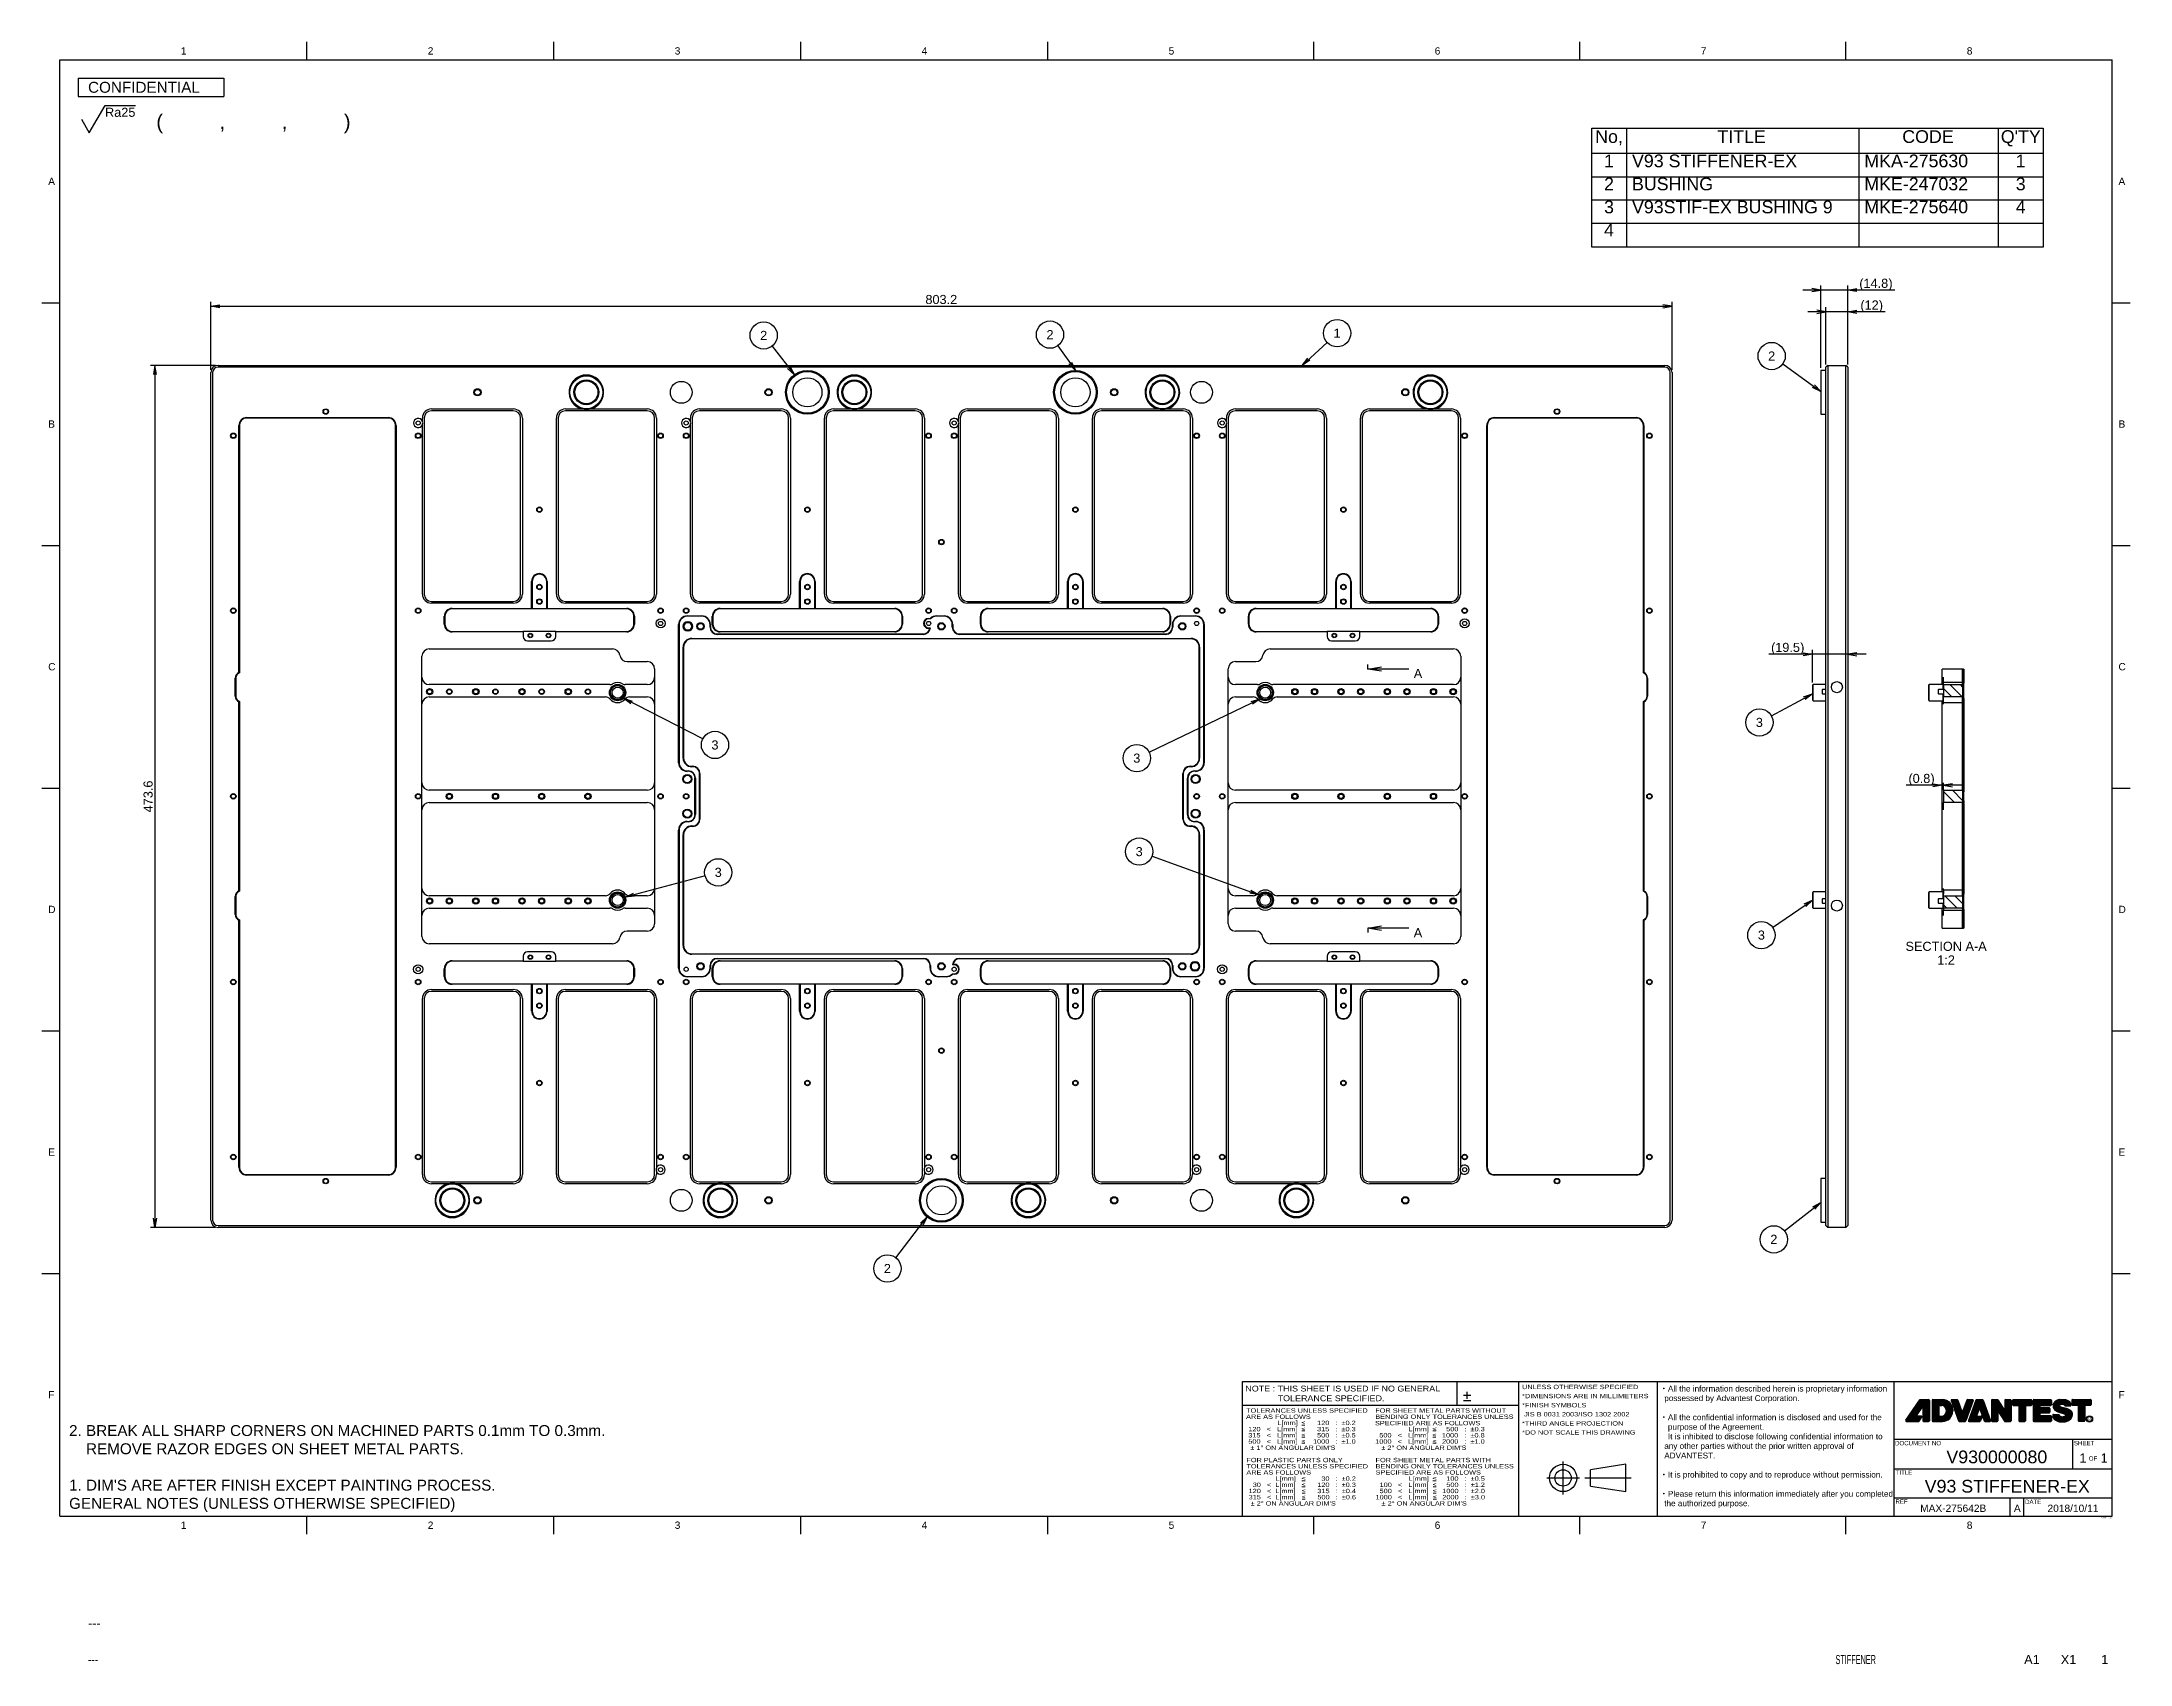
# Model space of a CAD drawing. Extents: x -420 to 589, y -31 to 448.
# Drawn here: x 15 to 589, y -31 to 415 of the extents above; entities that cross this region are included whole.
import ezdxf
from ezdxf.enums import TextEntityAlignment as Align
from ezdxf.lldxf.tags import DXFTag

# ---------------------------------------------------------------- set-up
doc = ezdxf.new("R2010")
doc.units = 0
doc.layers.get('0').update_dxf_attribs({"linetype": 'CONTINUOUS'})
for name, color, linetype in [('100', 7, 'CONTINUOUS'), ('DEFAULT', 7, 'CONTINUOUS'), ('LAYER0$C$L0', 7, 'CONTINUOUS'), ('LAYER1$C$L1', 7, 'CONTINUOUS'), ('LAYER100$C$L100', 7, 'CONTINUOUS'), ('MKA-275630B', 7, 'CONTINUOUS'), ('MKE-247032A', 7, 'CONTINUOUS'), ('MKE-275640A', 7, 'CONTINUOUS'), ('PIN_JIS_B_1354_A', 7, 'CONTINUOUS'), ('ﾃﾞﾌｫﾙﾄ', 7, 'CONTINUOUS')]:
    doc.layers.add(name, color=color, linetype=linetype)
doc.styles.add('SEACAD_ARIAL_TTF', font='')
doc.styles.get('SEACAD_ARIAL_TTF').set_extended_font_data('arial.ttf')
tags = doc.linetypes.add('CENTER2', pattern=[28.575, 19.05, -3.175, 3.175, -3.175]).pattern_tags.tags
tags[10:11] = [DXFTag(74, 4), DXFTag(75, 0), DXFTag(340, '0'), DXFTag(46, 0.0), DXFTag(50, 0.0), DXFTag(44, 0.0), DXFTag(45, 0.0)]
tags[8:9] = [DXFTag(74, 4), DXFTag(75, 0), DXFTag(340, '0'), DXFTag(46, 0.0), DXFTag(50, 0.0), DXFTag(44, 0.0), DXFTag(45, 0.0)]
tags[6:7] = [DXFTag(74, 4), DXFTag(75, 0), DXFTag(340, '0'), DXFTag(46, 0.0), DXFTag(50, 0.0), DXFTag(44, 0.0), DXFTag(45, 0.0)]
tags[4:5] = [DXFTag(74, 4), DXFTag(75, 0), DXFTag(340, '0'), DXFTag(46, 0.0), DXFTag(50, 0.0), DXFTag(44, 0.0), DXFTag(45, 0.0)]
doc.dimstyles.new('JIS', dxfattribs={"dimtxt": 2.5, "dimasz": 2.5, "dimexe": 1.25, "dimexo": 0.75, "dimgap": 1.25, "dimtad": 1, "dimlfac": 2, "dimtxsty": 'SEACAD_ARIAL_TTF', "dimsah": 1, "dimcen": 1.25, "dimazin": 3, "dimtfac": 1, "dimtmove": 0, "dimatfit": 3, "dimtolj": 1})

msp = doc.modelspace()

# ---------------------------------------------------------------- texts
at = {"layer": 'DEFAULT', "color": 7, "linetype": 'CONTINUOUS', "style": 'SEACAD_ARIAL_TTF'}
for s, height, p in [('SECTION A-A', 2.5, (527.2302, 167.7754)), ('1:2', 2.5, (535.953, 164.0254)), ('V930000080', 3.5, (538.4698, 28.0114)), ('1    1', 2.5, (575.0418, 27.217)), ('V93 STIFFENER-EX', 3.5, (532.5142, 19.9537)), ('MAX-275642B', 2, (531.271, 13.1546)), ('A', 2, (557.0255, 13.157)), ('2018/10/11', 2, (566.2668, 13.1363)), ('20161209', 0.5, (580.8695, 9.8524)), ('---', 2.5, (27.7, -18.1522)), ('A1', 2.5, (559.8533, -28.1522)), ('X1', 2.5, (569.9076, -28.1522)), ('1', 2.5, (581.0217, -28.1522))]:
    msp.add_text(s, height=height, dxfattribs=at).set_placement(p, align=Align.TOP_LEFT)
for s, width, p in [('STIFFENER', 0.55, (508, -28.1522)), ('---', 0.8, (27.7, -28.1522))]:
    msp.add_text(s, height=2.5, dxfattribs=dict(at, width=width)).set_placement(p, align=Align.TOP_LEFT)
at = {"layer": 'LAYER1$C$L1', "color": 7, "linetype": 'CONTINUOUS', "style": 'SEACAD_ARIAL_TTF'}
for s, height, p in [('1', 2, (53.2049, 413.5)), ('2', 2, (121.0799, 413.5)), ('3', 2, (188.9549, 413.5)), ('4', 2, (256.8299, 413.5)), ('5', 2, (324.7049, 413.5)), ('6', 2, (397.8299, 413.5)), ('7', 2, (470.9549, 413.5)), ('8', 2, (544.0799, 413.5)), ('  CONFIDENTIAL', 3, (25.3914, 404)), ('(          ,          ,          )', 4, (46.4835, 395.079)), ('A', 2, (16.7674, 377.6666)), ('A', 2, (585.7674, 377.6666)), ('B', 2, (16.7674, 311)), ('B', 2, (585.7674, 311)), ('C', 2, (16.7674, 244.3333)), ('C', 2, (585.7674, 244.3333)), ('D', 2, (16.7674, 177.6667)), ('D', 2, (585.7674, 177.6667)), ('E', 2, (16.7674, 111)), ('E', 2, (585.7674, 111)), ('F', 2, (16.7674, 44.3333)), ('・All the information described herein is proprietary information', 1.6, (459.6963, 45.8249)), ('  possessed by Advantest Corporation.', 1.6, (459.6963, 43.1988)), ('F', 2, (585.7674, 44.3333)), ('≦', 1.2, (361.0772, 36.2)), ('・All the confidential information is disclosed and used for the', 1.6, (459.6963, 37.9466)), ('\u3000purpose of the Agreement.', 1.6, (459.6963, 35.3205)), ('R', 0.8, (577.4525, 37.0843)), ('≦', 1.2, (361.0739, 34.5)), ('≦', 1.2, (361.0739, 32.8)), ('≦', 1.2, (361.0739, 31.1)), ('≦', 1.2, (397.0739, 32.8)), ('≦', 1.2, (397.1, 31.1)), ('≦', 1.2, (397.1085, 34.5)), ('  any other parties without the prior written approval of', 1.6, (459.6963, 30.0684)), ('\u3000It is inhibited to disclose following confidential information to', 1.6, (459.6963, 32.6944)), ('  ADVANTEST.', 1.6, (459.6963, 27.4423)), ('≦', 1.2, (361.128, 20.9009)), ('≦', 1.2, (361.131, 19.2009)), ('≦', 1.2, (361.1571, 17.5009)), ('≦', 1.2, (397.1416, 20.9009)), ('≦', 1.2, (397.1571, 19.2009)), ('≦', 1.2, (397.1571, 17.5009)), ('・It is prohibited to copy and to reproduce without permission.', 1.6, (459.6963, 22.1901)), ('≦', 1.2, (361.1571, 15.8009)), ('≦', 1.2, (397.1832, 15.8009)), ('・Please return this information immediately after you completed', 1.6, (459.6963, 16.9379)), ('  the authorized purpose.', 1.6, (459.6963, 14.3118)), ('1', 2, (53.2049, 8.5)), ('2', 2, (121.0799, 8.5)), ('3', 2, (188.9549, 8.5)), ('4', 2, (256.8299, 8.5)), ('5', 2, (324.7049, 8.5)), ('6', 2, (397.8299, 8.5)), ('7', 2, (470.9549, 8.5)), ('8', 2, (544.0799, 8.5))]:
    msp.add_text(s, height=height, dxfattribs=at).set_placement(p, align=Align.TOP_LEFT)
for s, height, width, p in [('UNLESS OTHERWISE SPECIFIED', 1.2, 1.2, (421.8499, 46.0772)), ('NOTE : THIS SHEET IS USED IF NO GENERAL', 1.6, 1.1, (345.7898, 45.8345)), ('             TOLERANCE SPECIFIED.', 1.6, 1.1, (345.7898, 43.1679)), ('*DIMENSIONS ARE IN MILLIMETERS', 1.2, 1.2, (421.8499, 43.5772)), ('*FINISH SYMBOLS', 1.2, 1.2, (421.8499, 41.0772)), ('ARE AS FOLLOWS', 1.2, 1.2, (346, 37.9)), ('TOLERANCES UNLESS SPECIFIED', 1.2, 1.2, (346, 39.6)), ('  120   <   L[mm]  ', 1.2, 1.2, (345.5, 34.5)), ('                L[mm]  ', 1.2, 1.2, (345.6598, 36.2)), ('     315   :  ±0.3', 1.2, 1.2, (362.7174, 34.5)), ('     120   :  ±0.2', 1.2, 1.2, (362.7206, 36.2)), ('SPECIFIED ARE AS FOLLOWS', 1.2, 1.2, (381.4233, 36.1426)), ('FOR SHEET METAL PARTS WITHOUT', 1.2, 1.2, (381.5, 39.6)), ('BENDING ONLY TOLERANCES UNLESS', 1.2, 1.2, (381.5, 37.9)), ('                L[mm]  ', 1.2, 1.2, (381.6911, 34.5)), ('    500   :  ±0.3', 1.2, 1.2, (398.752, 34.5)), ('*THIRD ANGLE PROJECTION', 1.2, 1.2, (421.8499, 36.0772)), (' JIS B 0031 2003/ISO 1302 2002', 1.2, 1.2, (421.8499, 38.5772)), ('  315   <   L[mm]  ', 1.2, 1.2, (345.5, 32.8)), ('  500   <   L[mm]  ', 1.2, 1.2, (345.5, 31.1)), ("   ± 1° ON ANGULAR DIM'S", 1.2, 1.2, (345.4814, 29.3878)), ('   1000   :  ±1.0', 1.2, 1.2, (362.7174, 31.1)), ('     500   :  ±0.5', 1.2, 1.2, (362.7174, 32.8)), ('1000   <   L[mm]  ', 1.2, 1.2, (381.5, 31.1)), ('  500   <   L[mm]  ', 1.2, 1.2, (381.5, 32.8)), ("   ± 2° ON ANGULAR DIM'S", 1.2, 1.2, (381.4814, 29.3878)), ('  2000   :  ±1.0', 1.2, 1.2, (398.7435, 31.1)), ('  1000   :  ±0.8', 1.2, 1.2, (398.7174, 32.8)), ('*DO NOT SCALE THIS DRAWING', 1.2, 1.2, (421.8499, 33.5772)), ('TOLERANCES UNLESS SPECIFIED', 1.2, 1.2, (346.0832, 24.3009)), ('FOR PLASTIC PARTS ONLY', 1.2, 1.2, (346.0832, 26.0009)), ('FOR SHEET METAL PARTS WITH', 1.2, 1.2, (381.5832, 26.0009)), ('BENDING ONLY TOLERANCES UNLESS', 1.2, 1.2, (381.5832, 24.3009)), ('ARE AS FOLLOWS', 1.2, 1.2, (346.0832, 22.6009)), ('  120   <  L[mm]   ', 1.2, 1.2, (345.5832, 17.5009)), ('    30   <  L[mm]   ', 1.2, 1.2, (345.5832, 19.2009)), ('               L[mm]   ', 1.2, 1.2, (345.7106, 20.9009)), ('     315   :  ±0.4', 1.2, 1.2, (362.8006, 17.5009)), ('     120   :  ±0.3', 1.2, 1.2, (362.7745, 19.2009)), ('       30   :  ±0.2', 1.2, 1.2, (362.7715, 20.9009)), ('SPECIFIED ARE AS FOLLOWS', 1.2, 1.2, (381.5832, 22.6009)), ('  500   <   L[mm]  ', 1.2, 1.2, (381.5832, 17.5009)), ('  100   <   L[mm]  ', 1.2, 1.2, (381.5832, 19.2009)), ('                L[mm]  ', 1.2, 1.2, (381.7242, 20.9009)), ('  1000   :  ±2.0', 1.2, 1.2, (398.8006, 17.5009)), ('    500   :  ±1.2', 1.2, 1.2, (398.8006, 19.2009)), ('    100   :  ±0.5', 1.2, 1.2, (398.785, 20.9009)), ('  315   <  L[mm]   ', 1.2, 1.2, (345.5832, 15.8009)), ("   ± 2° ON ANGULAR DIM'S", 1.2, 1.2, (345.5646, 14.0887)), ('     500   :  ±0.6', 1.2, 1.2, (362.8006, 15.8009)), ('1000   <   L[mm]  ', 1.2, 1.2, (381.5832, 15.8009)), ("   ± 2° ON ANGULAR DIM'S", 1.2, 1.2, (381.5646, 14.0887)), ('  2000   :  ±3.0', 1.2, 1.2, (398.8267, 15.8009))]:
    msp.add_text(s, height=height, dxfattribs=dict(at, width=width)).set_placement(p, align=Align.TOP_LEFT)
at = {"layer": 'LAYER100$C$L100', "color": 7, "linetype": 'CONTINUOUS', "style": 'SEACAD_ARIAL_TTF'}
for s, p in [('2. BREAK ALL SHARP CORNERS ON MACHINED PARTS 0.1mm TO 0.3mm.', (22.5, 34.9999)), ('    REMOVE RAZOR EDGES ON SHEET METAL PARTS.', (22.5, 29.9999)), ("1. DIM'S ARE AFTER FINISH EXCEPT PAINTING PROCESS.", (22.5, 20)), ('GENERAL NOTES (UNLESS OTHERWISE SPECIFIED)', (22.5, 15))]:
    msp.add_text(s, height=2.999994, dxfattribs=at).set_placement(p, align=Align.TOP_LEFT)
at = {"layer": 'ﾃﾞﾌｫﾙﾄ', "color": 7, "linetype": 'CONTINUOUS', "style": 'SEACAD_ARIAL_TTF'}
for s, p in [('DOCUMENT NO', (524.361, 30.6386)), ('SHEET', (573.5169, 30.6451)), (' OF', (577.1268, 26.4069)), ('TITLE', (524.5337, 22.5791)), ('REF', (524.4842, 14.5942)), ('DATE', (560.1004, 14.519))]:
    msp.add_text(s, height=1.2, dxfattribs=at).set_placement(p, align=Align.TOP_LEFT)

# ---------------------------------------------------------------- blocks, each defined once
blk = doc.blocks.new('SE')
at = {"color": 7, "linetype": 'CONTINUOUS'}
for p, q in [((450.53, 391.24), (450.53, 384.38)), ((514.37, 391.24), (514.37, 384.38)), ((552.73, 391.24), (552.73, 384.38)), ((440.98, 384.38), (565.09, 384.38)), ((450.53, 384.38), (450.53, 377.88)), ((514.37, 384.38), (514.37, 377.88)), ((552.73, 384.38), (552.73, 377.88)), ((440.98, 377.88), (565.09, 377.88)), ((450.53, 377.88), (450.53, 371.55)), ((514.37, 377.88), (514.37, 371.55)), ((552.73, 377.88), (552.73, 371.55)), ((440.98, 371.55), (565.09, 371.55)), ((450.53, 371.55), (450.53, 365.22)), ((514.37, 371.55), (514.37, 365.22)), ((552.73, 371.55), (552.73, 365.22)), ((440.98, 365.22), (565.09, 365.22)), ((450.53, 365.22), (450.53, 358.55)), ((514.37, 365.22), (514.37, 358.55)), ((552.73, 365.22), (552.73, 358.55))]:
    blk.add_line(p, q, dxfattribs=at)
blk.add_lwpolyline([(440.98, 358.55), (440.98, 391.24), (565.09, 391.24), (565.09, 358.55), (440.98, 358.55)], dxfattribs=at)
at = {"color": 7, "linetype": 'CONTINUOUS', "style": 'SEACAD_ARIAL_TTF'}
for s, p in [('No,', (441.95, 390.71)), ('TITLE', (475.54, 390.71)), ('CODE', (526.34, 390.71)), ("Q'TY", (553.43, 390.71)), ('1', (444.39, 384.03)), (' V93 STIFFENER-EX', (450.71, 384.03)), (' MKA-275630', (514.55, 384.03)), ('1', (557.54, 384.03)), ('2', (444.39, 377.7)), (' BUSHING', (450.71, 377.7)), (' MKE-247032', (514.55, 377.7)), ('3', (557.54, 377.7)), ('3', (444.39, 371.38)), (' V93STIF-EX BUSHING 9', (450.71, 371.38)), (' MKE-275640', (514.55, 371.38)), ('4', (557.54, 371.38)), ('4', (444.39, 365.05))]:
    blk.add_text(s, height=3.5, dxfattribs=at).set_placement(p, align=Align.TOP_LEFT)
blk = doc.blocks.new('SEANNOT_GROUP')
at = {"layer": 'DEFAULT', "color": 7, "linetype": 'CONTINUOUS'}
for points in [[(368.25, 332.41), (361.4, 326.12)], [(363.52, 327.51), (361.4, 326.12), (362.96, 328.12)]]:
    blk.add_lwpolyline(points, dxfattribs=at)
blk.add_circle((371.01, 334.95), 3.75, dxfattribs=at)
at = {"layer": 'DEFAULT', "color": 7, "linetype": 'CONTINUOUS', "style": 'SEACAD_ARIAL_TTF'}
blk.add_text('1', height=2.5, dxfattribs=at).set_placement((370.03, 336.2), align=Align.TOP_LEFT)
blk = doc.blocks.new('SEANNOT_GROUP1')
at = {"layer": 'DEFAULT', "color": 7, "linetype": 'CONTINUOUS'}
for points in [[(294.28, 331.49), (299.09, 324.71)], [(297.98, 326.99), (299.09, 324.71), (297.3, 326.5)]]:
    blk.add_lwpolyline(points, dxfattribs=at)
blk.add_circle((292.11, 334.55), 3.75, dxfattribs=at)
at = {"layer": 'DEFAULT', "color": 7, "linetype": 'CONTINUOUS', "style": 'SEACAD_ARIAL_TTF'}
blk.add_text('2', height=2.5, dxfattribs=at).set_placement((291.13, 335.8), align=Align.TOP_LEFT)
blk = doc.blocks.new('SEANNOT_GROUP2')
at = {"layer": 'DEFAULT', "color": 7, "linetype": 'CONTINUOUS'}
for points in [[(215.72, 331.38), (221.86, 323.53)], [(220.65, 325.75), (221.86, 323.53), (219.99, 325.24)]]:
    blk.add_lwpolyline(points, dxfattribs=at)
blk.add_circle((213.41, 334.34), 3.75, dxfattribs=at)
at = {"layer": 'DEFAULT', "color": 7, "linetype": 'CONTINUOUS', "style": 'SEACAD_ARIAL_TTF'}
blk.add_text('2', height=2.5, dxfattribs=at).set_placement((212.43, 335.59), align=Align.TOP_LEFT)
blk = doc.blocks.new('SEANNOT_GROUP3')
at = {"layer": 'DEFAULT', "color": 7, "linetype": 'CONTINUOUS'}
for points in [[(249.71, 80.97), (258.36, 92.18)], [(256.5, 90.45), (258.36, 92.18), (257.16, 89.94)]]:
    blk.add_lwpolyline(points, dxfattribs=at)
blk.add_circle((247.42, 78.01), 3.75, dxfattribs=at)
at = {"layer": 'DEFAULT', "color": 7, "linetype": 'CONTINUOUS', "style": 'SEACAD_ARIAL_TTF'}
blk.add_text('2', height=2.5, dxfattribs=at).set_placement((246.44, 79.26), align=Align.TOP_LEFT)
blk = doc.blocks.new('SEANNOT_GROUP4')
at = {"layer": 'DEFAULT', "color": 7, "linetype": 'CONTINUOUS'}
for points in [[(490.38, 229.82), (501.63, 235.91)], [(499.24, 235.09), (501.63, 235.91), (499.63, 234.36)]]:
    blk.add_lwpolyline(points, dxfattribs=at)
blk.add_circle((487.08, 228.03), 3.75, dxfattribs=at)
at = {"layer": 'DEFAULT', "color": 7, "linetype": 'CONTINUOUS', "style": 'SEACAD_ARIAL_TTF'}
blk.add_text('3', height=2.5, dxfattribs=at).set_placement((486.1, 229.28), align=Align.TOP_LEFT)
blk = doc.blocks.new('SEANNOT_GROUP5')
at = {"layer": 'DEFAULT', "color": 7, "linetype": 'CONTINUOUS'}
for points in [[(490.71, 171.72), (501.63, 179.22)], [(499.34, 178.15), (501.63, 179.22), (499.81, 177.46)]]:
    blk.add_lwpolyline(points, dxfattribs=at)
blk.add_circle((487.62, 169.6), 3.75, dxfattribs=at)
at = {"layer": 'DEFAULT', "color": 7, "linetype": 'CONTINUOUS', "style": 'SEACAD_ARIAL_TTF'}
blk.add_text('3', height=2.5, dxfattribs=at).set_placement((486.65, 170.85), align=Align.TOP_LEFT)
blk = doc.blocks.new('SEANNOT_GROUP6')
at = {"layer": 'DEFAULT', "color": 7, "linetype": 'CONTINUOUS'}
for points in [[(196.69, 223.53), (174.87, 234.65)], [(176.91, 233.14), (174.87, 234.65), (177.28, 233.88)]]:
    blk.add_lwpolyline(points, dxfattribs=at)
blk.add_circle((200.03, 221.83), 3.75, dxfattribs=at)
at = {"layer": 'DEFAULT', "color": 7, "linetype": 'CONTINUOUS', "style": 'SEACAD_ARIAL_TTF'}
blk.add_text('3', height=2.5, dxfattribs=at).set_placement((199.05, 223.08), align=Align.TOP_LEFT)
blk = doc.blocks.new('SEANNOT_GROUP7')
at = {"layer": 'DEFAULT', "color": 7, "linetype": 'CONTINUOUS'}
for points in [[(197.3, 185.88), (175.35, 180.05)], [(177.87, 180.29), (175.35, 180.05), (177.66, 181.1)]]:
    blk.add_lwpolyline(points, dxfattribs=at)
blk.add_circle((200.93, 186.84), 3.75, dxfattribs=at)
at = {"layer": 'DEFAULT', "color": 7, "linetype": 'CONTINUOUS', "style": 'SEACAD_ARIAL_TTF'}
blk.add_text('3', height=2.5, dxfattribs=at).set_placement((199.95, 188.09), align=Align.TOP_LEFT)
blk = doc.blocks.new('SEANNOT_GROUP8')
at = {"layer": 'DEFAULT', "color": 7, "linetype": 'CONTINUOUS'}
for points in [[(319.35, 219.84), (349.84, 234.47)], [(347.41, 233.77), (349.84, 234.47), (347.77, 233.02)]]:
    blk.add_lwpolyline(points, dxfattribs=at)
blk.add_circle((315.96, 218.22), 3.75, dxfattribs=at)
at = {"layer": 'DEFAULT', "color": 7, "linetype": 'CONTINUOUS', "style": 'SEACAD_ARIAL_TTF'}
blk.add_text('3', height=2.5, dxfattribs=at).set_placement((314.99, 219.47), align=Align.TOP_LEFT)
blk = doc.blocks.new('SEANNOT_GROUP9')
at = {"layer": 'DEFAULT', "color": 7, "linetype": 'CONTINUOUS'}
for points in [[(320.16, 191.27), (349.54, 180.67)], [(347.33, 181.91), (349.54, 180.67), (347.04, 181.13)]]:
    blk.add_lwpolyline(points, dxfattribs=at)
blk.add_circle((316.63, 192.54), 3.75, dxfattribs=at)
at = {"layer": 'DEFAULT', "color": 7, "linetype": 'CONTINUOUS', "style": 'SEACAD_ARIAL_TTF'}
blk.add_text('3', height=2.5, dxfattribs=at).set_placement((315.65, 193.79), align=Align.TOP_LEFT)
blk = doc.blocks.new('SEANNOT_GROUP10')
at = {"layer": 'DEFAULT', "color": 7, "linetype": 'CONTINUOUS'}
for points in [[(493.49, 326.49), (503.98, 318.95)], [(502.2, 320.75), (503.98, 318.95), (501.71, 320.07)]]:
    blk.add_lwpolyline(points, dxfattribs=at)
blk.add_circle((490.45, 328.68), 3.75, dxfattribs=at)
at = {"layer": 'DEFAULT', "color": 7, "linetype": 'CONTINUOUS', "style": 'SEACAD_ARIAL_TTF'}
blk.add_text('2', height=2.5, dxfattribs=at).set_placement((489.47, 329.93), align=Align.TOP_LEFT)
blk = doc.blocks.new('SEANNOT_GROUP11')
at = {"layer": 'DEFAULT', "color": 7, "linetype": 'CONTINUOUS'}
for points in [[(494, 88.34), (503.98, 96.18)], [(501.76, 94.96), (503.98, 96.18), (502.28, 94.31)]]:
    blk.add_lwpolyline(points, dxfattribs=at)
blk.add_circle((491.06, 86.02), 3.75, dxfattribs=at)
at = {"layer": 'DEFAULT', "color": 7, "linetype": 'CONTINUOUS', "style": 'SEACAD_ARIAL_TTF'}
blk.add_text('2', height=2.5, dxfattribs=at).set_placement((490.08, 87.27), align=Align.TOP_LEFT)
blk = doc.blocks.new('SE1')
at = {"layer": 'MKA-275630B', "color": 7, "linetype": 'CONTINUOUS'}
for p, q in [((61.46, 91.32), (61.46, 324.12)), ((61.96, 324.12), (61.96, 91.32)), ((63.46, 326.12), (461.06, 326.12)), ((461.06, 325.62), (63.46, 325.62)), ((462.56, 91.32), (462.56, 324.12)), ((463.06, 324.12), (463.06, 91.32)), ((71.3, 311.76), (110.26, 311.76)), ((110.26, 311.63), (71.3, 311.63)), ((119.6, 310.77), (119.6, 311.63)), ((120.1, 311.63), (120.1, 263.29)), ((122.1, 314.13), (144.6, 314.13)), ((144.6, 313.63), (122.1, 313.63)), ((146.6, 263.29), (146.6, 311.63)), ((147.1, 311.63), (147.1, 263.29)), ((156.43, 263.29), (156.43, 311.63)), ((156.93, 311.63), (156.93, 263.29)), ((158.93, 314.13), (163.41, 314.13)), ((181.43, 313.63), (158.93, 313.63)), ((165.96, 314.13), (181.43, 314.13)), ((183.43, 263.29), (183.43, 311.63)), ((183.93, 311.63), (183.93, 263.29)), ((193.26, 310.77), (193.26, 311.63)), ((193.76, 311.63), (193.76, 263.29)), ((195.76, 314.13), (218.26, 314.13)), ((218.26, 313.63), (195.76, 313.63)), ((220.26, 263.29), (220.26, 311.63)), ((220.76, 311.63), (220.76, 263.29)), ((230.09, 263.29), (230.09, 311.63)), ((230.59, 311.63), (230.59, 263.29)), ((232.59, 314.13), (237.07, 314.13)), ((255.09, 313.63), (232.59, 313.63)), ((239.62, 314.13), (255.09, 314.13)), ((257.09, 263.29), (257.09, 311.63)), ((257.59, 311.63), (257.59, 263.29)), ((266.92, 310.77), (266.92, 311.63)), ((267.42, 311.63), (267.42, 263.29)), ((269.42, 314.13), (291.92, 314.13)), ((291.92, 313.63), (269.42, 313.63)), ((293.92, 263.29), (293.92, 311.63)), ((294.42, 311.63), (294.42, 263.29)), ((303.75, 263.29), (303.75, 311.63)), ((304.25, 311.63), (304.25, 263.29)), ((306.25, 314.13), (321.73, 314.13)), ((328.75, 313.63), (306.25, 313.63)), ((324.28, 314.13), (328.75, 314.13)), ((330.75, 263.29), (330.75, 311.63)), ((331.25, 311.63), (331.25, 263.29)), ((340.58, 310.77), (340.58, 311.63)), ((341.08, 311.63), (341.08, 263.29)), ((343.08, 314.13), (365.58, 314.13)), ((365.58, 313.63), (343.08, 313.63)), ((367.58, 263.29), (367.58, 311.63)), ((368.08, 311.63), (368.08, 263.29)), ((377.41, 263.29), (377.41, 311.63)), ((377.91, 311.63), (377.91, 263.29)), ((379.91, 314.13), (395.39, 314.13)), ((402.41, 313.63), (379.91, 313.63)), ((397.94, 314.13), (402.41, 314.13)), ((404.41, 263.29), (404.41, 311.63)), ((404.91, 311.63), (404.91, 263.29)), ((414.26, 311.76), (453.21, 311.76)), ((453.21, 311.63), (414.26, 311.63)), ((69.18, 241.72), (69.18, 309.63)), ((69.3, 309.63), (69.3, 241.63)), ((112.26, 105.81), (112.26, 309.63)), ((112.38, 309.63), (112.38, 105.81)), ((119.6, 263.29), (119.6, 309.79)), ((193.26, 263.29), (193.26, 309.79)), ((266.92, 263.29), (266.92, 309.79)), ((340.58, 263.29), (340.58, 309.79)), ((412.13, 105.81), (412.13, 309.63)), ((412.26, 309.63), (412.26, 105.81)), ((455.21, 241.63), (455.21, 309.63)), ((455.34, 309.63), (455.34, 241.72)), ((149.64, 259.35), (149.64, 266.77)), ((149.77, 266.77), (149.77, 259.35)), ((153.77, 259.35), (153.77, 266.77)), ((153.89, 266.77), (153.89, 259.35)), ((223.3, 259.35), (223.3, 266.77)), ((223.43, 266.77), (223.43, 259.35)), ((227.43, 259.35), (227.43, 266.77)), ((227.55, 266.77), (227.55, 259.35)), ((296.96, 259.35), (296.96, 266.77)), ((297.09, 266.77), (297.09, 259.35)), ((301.09, 259.35), (301.09, 266.77)), ((301.21, 266.77), (301.21, 259.35)), ((370.62, 259.35), (370.62, 266.77)), ((370.75, 266.77), (370.75, 259.35)), ((374.75, 259.35), (374.75, 266.77)), ((374.87, 266.77), (374.87, 259.35)), ((122.1, 261.29), (144.6, 261.29)), ((144.6, 260.79), (122.1, 260.79)), ((127.77, 259.35), (149.64, 259.35)), ((149.64, 259.22), (127.77, 259.22)), ((149.64, 259.35), (149.64, 259.22)), ((149.77, 259.35), (149.64, 259.35)), ((149.77, 259.35), (149.64, 259.22)), ((153.89, 259.22), (149.64, 259.22)), ((149.77, 259.35), (153.77, 259.35)), ((153.89, 259.35), (153.77, 259.35)), ((153.89, 259.22), (153.77, 259.35)), ((153.89, 259.35), (175.77, 259.35)), ((153.89, 259.22), (153.89, 259.35)), ((175.77, 259.22), (153.89, 259.22)), ((158.93, 261.29), (181.43, 261.29)), ((181.43, 260.79), (158.93, 260.79)), ((195.76, 261.29), (218.26, 261.29)), ((218.26, 260.79), (195.76, 260.79)), ((201.43, 259.35), (223.3, 259.35)), ((223.3, 259.22), (201.43, 259.22)), ((223.3, 259.35), (223.3, 259.22)), ((223.43, 259.35), (223.3, 259.35)), ((223.43, 259.35), (223.3, 259.22)), ((227.55, 259.22), (223.3, 259.22)), ((223.43, 259.35), (227.43, 259.35)), ((227.55, 259.35), (227.43, 259.35)), ((227.55, 259.22), (227.43, 259.35)), ((227.55, 259.35), (249.43, 259.35)), ((227.55, 259.22), (227.55, 259.35)), ((249.43, 259.22), (227.55, 259.22)), ((232.59, 261.29), (255.09, 261.29)), ((255.09, 260.79), (232.59, 260.79)), ((269.42, 261.29), (291.92, 261.29)), ((291.92, 260.79), (269.42, 260.79)), ((275.09, 259.35), (296.96, 259.35)), ((296.96, 259.22), (275.09, 259.22)), ((296.96, 259.35), (296.96, 259.22)), ((297.09, 259.35), (296.96, 259.35)), ((297.09, 259.35), (296.96, 259.22)), ((301.21, 259.22), (296.96, 259.22)), ((297.09, 259.35), (301.09, 259.35)), ((301.21, 259.35), (301.09, 259.35)), ((301.21, 259.22), (301.09, 259.35)), ((301.21, 259.35), (323.09, 259.35)), ((301.21, 259.22), (301.21, 259.35)), ((323.09, 259.22), (301.21, 259.22)), ((306.25, 261.29), (328.75, 261.29)), ((328.75, 260.79), (306.25, 260.79)), ((343.08, 261.29), (365.58, 261.29)), ((365.58, 260.79), (343.08, 260.79)), ((348.75, 259.35), (370.62, 259.35)), ((370.62, 259.22), (348.75, 259.22)), ((370.62, 259.35), (370.62, 259.22)), ((370.75, 259.35), (370.62, 259.35)), ((370.75, 259.35), (370.62, 259.22)), ((374.87, 259.22), (370.62, 259.22)), ((370.75, 259.35), (374.75, 259.35)), ((374.87, 259.35), (374.75, 259.35)), ((374.87, 259.22), (374.75, 259.35)), ((374.87, 259.35), (396.75, 259.35)), ((374.87, 259.22), (374.87, 259.35)), ((396.75, 259.22), (374.87, 259.22)), ((379.91, 261.29), (402.41, 261.29)), ((402.41, 260.79), (379.91, 260.79)), ((125.64, 255.02), (125.64, 257.22)), ((125.77, 257.22), (125.77, 255.02)), ((127.77, 253.02), (147.27, 253.02)), ((147.27, 252.9), (127.77, 252.9)), ((147.27, 253.02), (147.27, 252.9)), ((156.27, 253.02), (147.27, 253.02)), ((147.27, 252.9), (147.27, 251.67)), ((156.27, 253.02), (175.77, 253.02)), ((156.27, 252.9), (156.27, 253.02)), ((175.77, 252.9), (156.27, 252.9)), ((156.27, 251.67), (156.27, 252.9)), ((177.77, 255.02), (177.77, 257.22)), ((177.89, 257.22), (177.89, 255.02)), ((190.03, 216.97), (190.03, 254.92)), ((190.16, 254.92), (190.16, 216.97)), ((192.41, 257.3), (196.41, 257.3)), ((196.41, 257.17), (192.41, 257.17)), ((192.46, 255.67), (192.66, 255.67)), ((192.66, 255.42), (192.46, 255.42)), ((192.46, 253.42), (192.66, 253.42)), ((192.66, 253.17), (192.46, 253.17)), ((198.66, 254.22), (198.66, 254.92)), ((198.78, 254.92), (198.78, 254.22)), ((199.3, 255.02), (199.3, 257.22)), ((199.43, 257.22), (199.43, 255.02)), ((201.43, 253.02), (249.43, 253.02)), ((249.43, 252.9), (201.43, 252.9)), ((251.43, 255.02), (251.43, 257.22)), ((251.55, 257.22), (251.55, 255.02)), ((258.74, 256.6), (259.21, 256.6)), ((259.26, 256.47), (258.74, 256.47)), ((258.74, 253.97), (259.24, 253.97)), ((259.1, 253.85), (258.74, 253.85)), ((259.24, 253.97), (259.1, 253.85)), ((259.21, 256.6), (259.26, 256.47)), ((260.94, 257.3), (263.01, 257.3)), ((263.01, 257.17), (260.94, 257.17)), ((265.26, 254.22), (265.26, 254.92)), ((265.38, 254.92), (265.38, 254.22)), ((272.96, 255.02), (272.96, 257.22)), ((273.09, 257.22), (273.09, 255.02)), ((275.09, 253.02), (323.09, 253.02)), ((323.09, 252.9), (275.09, 252.9)), ((325.09, 255.02), (325.09, 257.22)), ((325.21, 257.22), (325.21, 255.02)), ((325.73, 254.22), (325.73, 254.92)), ((325.86, 254.92), (325.86, 254.22)), ((328.11, 257.3), (332.11, 257.3)), ((332.11, 257.17), (328.11, 257.17)), ((334.36, 216.97), (334.36, 254.92)), ((334.48, 254.92), (334.48, 216.97)), ((346.62, 255.02), (346.62, 257.22)), ((346.75, 257.22), (346.75, 255.02)), ((348.75, 253.02), (368.25, 253.02)), ((368.25, 252.9), (348.75, 252.9)), ((368.25, 253.02), (368.25, 252.9)), ((377.25, 253.02), (368.25, 253.02)), ((368.25, 252.9), (368.25, 251.67)), ((377.25, 253.02), (396.75, 253.02)), ((377.25, 252.9), (377.25, 253.02)), ((396.75, 252.9), (377.25, 252.9)), ((377.25, 251.67), (377.25, 252.9)), ((398.75, 255.02), (398.75, 257.22)), ((398.87, 257.22), (398.87, 255.02)), ((121.5, 248.22), (171.9, 248.22)), ((148.52, 250.42), (155.02, 250.42)), ((191.28, 218.22), (191.28, 248.72)), ((191.41, 248.72), (191.41, 218.22)), ((193.66, 251.1), (330.86, 251.1)), ((330.86, 250.97), (193.66, 250.97)), ((200.66, 252.35), (257.26, 252.35)), ((257.26, 252.22), (200.66, 252.22)), ((267.26, 252.35), (323.86, 252.35)), ((323.86, 252.22), (267.26, 252.22)), ((333.11, 218.22), (333.11, 248.72)), ((333.23, 248.72), (333.23, 218.22)), ((352.61, 248.22), (403.01, 248.22)), ((369.5, 250.42), (376, 250.42)), ((69.3, 241.63), (69.18, 241.72)), ((119.5, 169.22), (119.5, 246.22)), ((175.87, 244.72), (181.43, 244.72)), ((183.43, 242.72), (183.43, 172.72)), ((341.08, 172.72), (341.08, 242.72)), ((343.08, 244.72), (348.65, 244.72)), ((405.01, 246.22), (405.01, 169.22)), ((455.34, 241.72), (455.21, 241.63)), ((68.18, 235.22), (68.18, 240.22)), ((68.3, 240.22), (68.3, 235.22)), ((171.17, 238.42), (121.5, 238.42)), ((181.43, 238.42), (175.35, 238.42)), ((349.17, 238.42), (343.08, 238.42)), ((403.01, 238.42), (353.35, 238.42)), ((456.21, 235.22), (456.21, 240.22)), ((456.34, 240.22), (456.34, 235.22)), ((69.3, 233.81), (69.18, 233.72)), ((69.18, 181.72), (69.18, 233.72)), ((69.3, 233.81), (69.3, 181.63)), ((121.5, 235.02), (169.98, 235.02)), ((176.54, 235.02), (181.43, 235.02)), ((343.08, 235.02), (347.98, 235.02)), ((354.54, 235.02), (403.01, 235.02)), ((455.21, 181.63), (455.21, 233.81)), ((455.34, 233.72), (455.21, 233.81)), ((455.34, 233.72), (455.34, 181.72)), ((192.41, 214.72), (192.66, 214.72)), ((192.66, 214.6), (192.41, 214.6)), ((193.66, 215.97), (193.91, 215.97)), ((193.91, 215.85), (193.66, 215.85)), ((194.53, 202.72), (194.53, 212.72)), ((194.66, 212.72), (194.66, 202.72)), ((195.78, 201.47), (195.78, 213.97)), ((195.91, 213.97), (195.91, 201.47)), ((328.61, 201.47), (328.61, 213.97)), ((328.73, 213.97), (328.73, 201.47)), ((329.86, 202.72), (329.86, 212.72)), ((329.98, 212.72), (329.98, 202.72)), ((330.61, 215.97), (330.86, 215.97)), ((330.86, 215.85), (330.61, 215.85)), ((331.86, 214.72), (332.11, 214.72)), ((332.11, 214.6), (331.86, 214.6)), ((181.43, 209.42), (121.5, 209.42)), ((403.01, 209.42), (343.08, 209.42)), ((121.5, 206.02), (181.43, 206.02)), ((343.08, 206.02), (403.01, 206.02)), ((190.03, 160.52), (190.03, 198.47)), ((190.16, 198.47), (190.16, 160.52)), ((191.28, 166.72), (191.28, 197.22)), ((191.41, 197.22), (191.41, 166.72)), ((192.41, 200.85), (192.66, 200.85)), ((192.66, 200.72), (192.41, 200.72)), ((193.66, 199.6), (193.91, 199.6)), ((193.91, 199.47), (193.66, 199.47)), ((330.61, 199.6), (330.86, 199.6)), ((330.86, 199.47), (330.61, 199.47)), ((331.86, 200.85), (332.11, 200.85)), ((332.11, 200.72), (331.86, 200.72)), ((333.11, 166.72), (333.11, 197.22)), ((333.23, 197.22), (333.23, 166.72)), ((334.36, 160.52), (334.36, 198.47)), ((334.48, 198.47), (334.48, 160.52)), ((68.18, 175.22), (68.18, 180.22)), ((68.3, 180.22), (68.3, 175.22)), ((69.3, 181.63), (69.18, 181.72)), ((169.98, 180.42), (121.5, 180.42)), ((181.43, 180.42), (176.54, 180.42)), ((347.98, 180.42), (343.08, 180.42)), ((403.01, 180.42), (354.54, 180.42)), ((455.34, 181.72), (455.21, 181.63)), ((456.21, 175.22), (456.21, 180.22)), ((456.34, 180.22), (456.34, 175.22)), ((69.18, 173.72), (69.3, 173.81)), ((69.18, 105.81), (69.18, 173.72)), ((69.3, 173.81), (69.3, 105.81)), ((121.5, 177.02), (171.17, 177.02)), ((175.35, 177.02), (181.43, 177.02)), ((343.08, 177.02), (349.17, 177.02)), ((353.35, 177.02), (403.01, 177.02)), ((455.21, 105.81), (455.21, 173.81)), ((455.21, 173.81), (455.34, 173.72)), ((455.34, 173.72), (455.34, 105.81)), ((171.9, 167.22), (121.5, 167.22)), ((181.43, 170.72), (175.87, 170.72)), ((348.65, 170.72), (343.08, 170.72)), ((403.01, 167.22), (352.61, 167.22)), ((127.77, 162.55), (147.27, 162.55)), ((147.27, 162.42), (127.77, 162.42)), ((147.27, 163.77), (147.27, 162.55)), ((147.27, 162.55), (147.27, 162.42)), ((147.27, 162.42), (156.27, 162.42)), ((155.02, 165.02), (148.52, 165.02)), ((156.27, 162.55), (156.27, 163.77)), ((156.27, 162.55), (175.77, 162.55)), ((156.27, 162.42), (156.27, 162.55)), ((175.77, 162.42), (156.27, 162.42)), ((193.66, 164.47), (330.86, 164.47)), ((330.86, 164.35), (193.66, 164.35)), ((198.66, 160.52), (198.66, 161.22)), ((198.78, 161.22), (198.78, 160.52)), ((200.66, 163.22), (257.26, 163.22)), ((257.26, 163.1), (200.66, 163.1)), ((201.43, 162.55), (249.43, 162.55)), ((249.43, 162.42), (201.43, 162.42)), ((259.13, 160.52), (259.13, 161.22)), ((259.26, 161.22), (259.26, 160.52)), ((265.42, 161.6), (265.27, 161.47)), ((265.77, 161.47), (265.27, 161.47)), ((265.42, 161.6), (265.77, 161.6)), ((267.26, 163.22), (323.86, 163.22)), ((323.86, 163.1), (267.26, 163.1)), ((275.09, 162.55), (323.09, 162.55)), ((323.09, 162.42), (275.09, 162.42)), ((325.73, 160.52), (325.73, 161.22)), ((325.86, 161.22), (325.86, 160.52)), ((331.86, 162.27), (332.06, 162.27)), ((332.06, 162.02), (331.86, 162.02)), ((348.75, 162.55), (368.25, 162.55)), ((368.25, 162.42), (348.75, 162.42)), ((368.25, 163.77), (368.25, 162.55)), ((368.25, 162.55), (368.25, 162.42)), ((368.25, 162.42), (377.25, 162.42)), ((376, 165.02), (369.5, 165.02)), ((377.25, 162.55), (377.25, 163.77)), ((377.25, 162.55), (396.75, 162.55)), ((377.25, 162.42), (377.25, 162.55)), ((396.75, 162.42), (377.25, 162.42)), ((125.64, 158.22), (125.64, 160.42)), ((125.77, 160.42), (125.77, 158.22)), ((127.77, 156.22), (149.64, 156.22)), ((149.64, 156.1), (127.77, 156.1)), ((149.64, 156.22), (153.89, 156.22)), ((149.64, 156.22), (149.64, 156.1)), ((149.64, 156.22), (149.77, 156.1)), ((149.64, 148.67), (149.64, 156.1)), ((149.64, 156.1), (149.77, 156.1)), ((153.77, 156.1), (149.77, 156.1)), ((149.77, 156.1), (149.77, 148.67)), ((153.77, 156.1), (153.89, 156.22)), ((153.77, 148.67), (153.77, 156.1)), ((153.77, 156.1), (153.89, 156.1)), ((153.89, 156.22), (175.77, 156.22)), ((153.89, 156.1), (153.89, 156.22)), ((153.89, 156.1), (153.89, 148.67)), ((175.77, 156.1), (153.89, 156.1)), ((177.77, 158.22), (177.77, 160.42)), ((177.89, 160.42), (177.89, 158.22)), ((192.41, 158.27), (196.41, 158.27)), ((196.41, 158.15), (192.41, 158.15)), ((199.3, 158.22), (199.3, 160.42)), ((199.43, 160.42), (199.43, 158.22)), ((201.43, 156.22), (223.3, 156.22)), ((223.3, 156.1), (201.43, 156.1)), ((223.3, 156.22), (227.55, 156.22)), ((223.3, 156.22), (223.3, 156.1)), ((223.3, 156.22), (223.43, 156.1)), ((223.3, 148.67), (223.3, 156.1)), ((223.3, 156.1), (223.43, 156.1)), ((227.43, 156.1), (223.43, 156.1)), ((223.43, 156.1), (223.43, 148.67)), ((227.43, 156.1), (227.55, 156.22)), ((227.43, 148.67), (227.43, 156.1)), ((227.43, 156.1), (227.55, 156.1)), ((227.55, 156.22), (249.43, 156.22)), ((227.55, 156.1), (227.55, 156.22)), ((249.43, 156.1), (227.55, 156.1)), ((227.55, 156.1), (227.55, 148.67)), ((251.43, 158.22), (251.43, 160.42)), ((251.55, 160.42), (251.55, 158.22)), ((261.51, 158.27), (263.58, 158.27)), ((263.58, 158.15), (261.51, 158.15)), ((265.26, 158.97), (265.77, 158.97)), ((265.26, 158.97), (265.31, 158.85)), ((265.77, 158.85), (265.31, 158.85)), ((272.96, 158.22), (272.96, 160.42)), ((273.09, 160.42), (273.09, 158.22)), ((275.09, 156.22), (296.96, 156.22)), ((296.96, 156.1), (275.09, 156.1)), ((296.96, 156.22), (301.21, 156.22)), ((296.96, 156.22), (296.96, 156.1)), ((296.96, 156.22), (297.09, 156.1)), ((296.96, 148.67), (296.96, 156.1)), ((296.96, 156.1), (297.09, 156.1)), ((301.09, 156.1), (297.09, 156.1)), ((297.09, 156.1), (297.09, 148.67)), ((301.09, 156.1), (301.21, 156.22)), ((301.09, 148.67), (301.09, 156.1)), ((301.09, 156.1), (301.21, 156.1)), ((301.21, 156.22), (323.09, 156.22)), ((301.21, 156.1), (301.21, 156.22)), ((323.09, 156.1), (301.21, 156.1)), ((301.21, 156.1), (301.21, 148.67)), ((325.09, 158.22), (325.09, 160.42)), ((325.21, 160.42), (325.21, 158.22)), ((328.11, 158.27), (332.11, 158.27)), ((332.11, 158.15), (328.11, 158.15)), ((331.86, 160.02), (332.06, 160.02)), ((332.06, 159.77), (331.86, 159.77)), ((346.62, 158.22), (346.62, 160.42)), ((346.75, 160.42), (346.75, 158.22)), ((348.75, 156.22), (370.62, 156.22)), ((370.62, 156.1), (348.75, 156.1)), ((370.62, 156.22), (374.87, 156.22)), ((370.62, 156.22), (370.62, 156.1)), ((370.62, 156.22), (370.75, 156.1)), ((370.62, 148.67), (370.62, 156.1)), ((370.62, 156.1), (370.75, 156.1)), ((374.75, 156.1), (370.75, 156.1)), ((370.75, 156.1), (370.75, 148.67)), ((374.75, 156.1), (374.87, 156.22)), ((374.75, 148.67), (374.75, 156.1)), ((374.75, 156.1), (374.87, 156.1)), ((374.87, 156.22), (396.75, 156.22)), ((374.87, 156.1), (374.87, 156.22)), ((374.87, 156.1), (374.87, 148.67)), ((396.75, 156.1), (374.87, 156.1)), ((398.75, 158.22), (398.75, 160.42)), ((398.87, 160.42), (398.87, 158.22)), ((119.6, 103.81), (119.6, 152.15)), ((120.1, 152.15), (120.1, 103.81)), ((122.1, 154.65), (144.6, 154.65)), ((144.6, 154.15), (122.1, 154.15)), ((146.6, 103.81), (146.6, 152.15)), ((147.1, 152.15), (147.1, 103.81)), ((156.43, 103.81), (156.43, 152.15)), ((156.93, 152.15), (156.93, 103.81)), ((158.93, 154.65), (181.43, 154.65)), ((181.43, 154.15), (158.93, 154.15)), ((183.43, 103.81), (183.43, 152.15)), ((183.93, 152.15), (183.93, 105.65)), ((193.26, 103.81), (193.26, 152.15)), ((193.76, 152.15), (193.76, 103.81)), ((195.76, 154.65), (218.26, 154.65)), ((218.26, 154.15), (195.76, 154.15)), ((220.26, 103.81), (220.26, 152.15)), ((220.76, 152.15), (220.76, 103.81)), ((230.09, 103.81), (230.09, 152.15)), ((230.59, 152.15), (230.59, 103.81)), ((232.59, 154.65), (255.09, 154.65)), ((255.09, 154.15), (232.59, 154.15)), ((257.09, 103.81), (257.09, 152.15)), ((257.59, 152.15), (257.59, 105.65)), ((266.92, 103.81), (266.92, 152.15)), ((267.42, 152.15), (267.42, 103.81)), ((269.42, 154.65), (291.92, 154.65)), ((291.92, 154.15), (269.42, 154.15)), ((293.92, 103.81), (293.92, 152.15)), ((294.42, 152.15), (294.42, 103.81)), ((303.75, 103.81), (303.75, 152.15)), ((304.25, 152.15), (304.25, 103.81)), ((306.25, 154.65), (328.75, 154.65)), ((328.75, 154.15), (306.25, 154.15)), ((330.75, 103.81), (330.75, 152.15)), ((331.25, 152.15), (331.25, 105.65)), ((340.58, 103.81), (340.58, 152.15)), ((341.08, 152.15), (341.08, 103.81)), ((343.08, 154.65), (365.58, 154.65)), ((365.58, 154.15), (343.08, 154.15)), ((367.58, 103.81), (367.58, 152.15)), ((368.08, 152.15), (368.08, 103.81)), ((377.41, 103.81), (377.41, 152.15)), ((377.91, 152.15), (377.91, 103.81)), ((379.91, 154.65), (402.41, 154.65)), ((402.41, 154.15), (379.91, 154.15)), ((404.41, 103.81), (404.41, 152.15)), ((404.91, 152.15), (404.91, 105.65)), ((71.3, 103.81), (110.26, 103.81)), ((110.26, 103.69), (71.3, 103.69)), ((183.93, 104.67), (183.93, 103.81)), ((257.59, 104.67), (257.59, 103.81)), ((331.25, 104.67), (331.25, 103.81)), ((404.91, 104.67), (404.91, 103.81)), ((414.26, 103.81), (453.21, 103.81)), ((453.21, 103.69), (414.26, 103.69)), ((122.1, 101.81), (144.6, 101.81)), ((126.58, 101.31), (122.1, 101.31)), ((144.6, 101.31), (129.13, 101.31)), ((158.93, 101.81), (181.43, 101.81)), ((181.43, 101.31), (158.93, 101.31)), ((195.76, 101.81), (218.26, 101.81)), ((200.24, 101.31), (195.76, 101.31)), ((218.26, 101.31), (202.79, 101.31)), ((232.59, 101.81), (255.09, 101.81)), ((255.09, 101.31), (232.59, 101.31)), ((269.42, 101.81), (291.92, 101.81)), ((284.9, 101.31), (269.42, 101.31)), ((291.92, 101.31), (287.45, 101.31)), ((306.25, 101.81), (328.75, 101.81)), ((328.75, 101.31), (306.25, 101.31)), ((343.08, 101.81), (365.58, 101.81)), ((358.56, 101.31), (343.08, 101.31)), ((365.58, 101.31), (361.11, 101.31)), ((379.91, 101.81), (402.41, 101.81)), ((402.41, 101.31), (379.91, 101.31)), ((63.46, 89.82), (461.06, 89.82)), ((461.06, 89.32), (63.46, 89.32))]:
    blk.add_line(p, q, dxfattribs=at)
for centre, radius in [((164.68, 318.71), 4.5), ((164.68, 318.71), 3.42), ((164.68, 318.71), 3.17), ((190.76, 318.71), 3), ((238.34, 318.71), 4.5), ((238.34, 318.71), 3.43), ((238.34, 318.71), 3.17), ((323, 318.71), 4.5), ((323, 318.71), 3.43), ((323, 318.71), 3.17), ((333.76, 318.71), 3), ((396.66, 318.71), 4.5), ((396.66, 318.71), 3.43), ((396.66, 318.71), 3.17), ((134.76, 318.71), 1), ((134.76, 318.71), 0.81), ((214.76, 318.71), 1), ((214.76, 318.71), 0.81), ((309.76, 318.71), 1), ((309.76, 318.71), 0.81), ((389.76, 318.71), 1), ((389.76, 318.71), 0.81), ((93.05, 313.43), 0.75), ((93.05, 313.43), 0.615), ((118.45, 310.28), 0.575), ((192.11, 310.28), 0.575), ((265.77, 310.28), 0.575), ((339.43, 310.28), 0.575), ((431.46, 313.43), 0.75), ((431.46, 313.43), 0.615), ((67.65, 306.78), 0.75), ((67.65, 306.78), 0.615), ((118.45, 306.78), 0.75), ((118.45, 306.78), 0.615), ((185.08, 306.78), 0.75), ((185.08, 306.78), 0.615), ((192.11, 306.78), 0.75), ((192.11, 306.78), 0.615), ((258.74, 306.78), 0.75), ((258.74, 306.78), 0.615), ((265.77, 306.78), 0.75), ((265.77, 306.78), 0.615), ((332.4, 306.78), 0.75), ((332.4, 306.78), 0.615), ((339.43, 306.78), 0.75), ((339.43, 306.78), 0.615), ((406.06, 306.78), 0.75), ((406.06, 306.78), 0.615), ((456.86, 306.78), 0.75), ((456.86, 306.78), 0.615), ((151.77, 286.46), 0.75), ((151.77, 286.46), 0.615), ((225.43, 286.46), 0.75), ((225.43, 286.46), 0.615), ((299.09, 286.46), 0.75), ((299.09, 286.46), 0.615), ((372.75, 286.46), 0.75), ((372.75, 286.46), 0.615), ((262.26, 277.57), 0.75), ((262.26, 277.57), 0.615), ((151.77, 265.22), 0.75), ((151.77, 265.22), 0.615), ((225.43, 265.22), 0.75), ((225.43, 265.22), 0.615), ((299.09, 265.22), 0.75), ((299.09, 265.22), 0.615), ((372.75, 265.22), 0.75), ((372.75, 265.22), 0.615), ((67.65, 258.72), 0.75), ((67.65, 258.72), 0.615), ((118.45, 258.72), 0.75), ((118.45, 258.72), 0.615), ((151.77, 261.22), 0.75), ((151.77, 261.22), 0.615), ((185.08, 258.72), 0.75), ((185.08, 258.72), 0.615), ((192.11, 258.72), 0.75), ((192.11, 258.72), 0.615), ((225.43, 261.22), 0.75), ((225.43, 261.22), 0.615), ((258.74, 258.72), 0.75), ((258.74, 258.72), 0.615), ((265.77, 258.72), 0.75), ((265.77, 258.72), 0.615), ((299.09, 261.22), 0.75), ((299.09, 261.22), 0.615), ((332.4, 258.72), 0.75), ((332.4, 258.72), 0.615), ((339.43, 258.72), 0.75), ((339.43, 258.72), 0.615), ((372.75, 261.22), 0.75), ((372.75, 261.22), 0.615), ((406.06, 258.72), 0.75), ((406.06, 258.72), 0.615), ((456.86, 258.72), 0.75), ((456.86, 258.72), 0.615), ((185.08, 255.22), 1.25), ((185.08, 255.22), 0.575), ((196.06, 254.42), 1), ((196.06, 254.42), 0.81), ((258.74, 255.22), 0.575), ((262.26, 254.42), 1), ((262.26, 254.42), 0.81), ((328.46, 254.42), 1), ((328.46, 254.42), 0.81), ((332.4, 255.22), 0.575), ((406.06, 255.22), 1.25), ((406.06, 255.22), 0.575), ((149.27, 251.9), 0.625), ((149.27, 251.9), 0.503), ((154.27, 251.9), 0.625), ((154.27, 251.9), 0.503), ((370.25, 251.9), 0.625), ((370.25, 251.9), 0.503), ((375.25, 251.9), 0.625), ((375.25, 251.9), 0.503), ((121.6, 236.47), 0.875), ((127, 236.47), 0.75), ((127, 236.47), 0.615), ((134.3, 236.47), 0.875), ((139.7, 236.47), 0.75), ((139.7, 236.47), 0.615), ((147, 236.47), 0.875), ((152.4, 236.47), 0.75), ((152.4, 236.47), 0.615), ((159.7, 236.47), 0.875), ((165.1, 236.47), 0.75), ((165.1, 236.47), 0.615), ((359.41, 236.47), 0.865), ((359.41, 236.47), 0.75), ((359.41, 236.47), 0.615), ((364.81, 236.47), 0.875), ((372.11, 236.47), 0.865), ((372.11, 236.47), 0.75), ((372.11, 236.47), 0.615), ((377.51, 236.47), 0.875), ((384.81, 236.47), 0.865), ((384.81, 236.47), 0.75), ((384.81, 236.47), 0.615), ((390.21, 236.47), 0.875), ((397.51, 236.47), 0.865), ((397.51, 236.47), 0.75), ((397.51, 236.47), 0.615), ((402.91, 236.47), 0.875), ((192.41, 212.47), 1.25), ((192.41, 212.47), 1.03), ((332.11, 212.47), 1.25), ((332.11, 212.47), 1.03), ((67.65, 207.72), 0.75), ((67.65, 207.72), 0.615), ((118.45, 207.72), 0.75), ((118.45, 207.72), 0.615), ((127, 207.72), 0.865), ((127, 207.72), 0.75), ((127, 207.72), 0.615), ((139.7, 207.72), 0.865), ((139.7, 207.72), 0.75), ((139.7, 207.72), 0.615), ((152.4, 207.72), 0.865), ((152.4, 207.72), 0.75), ((152.4, 207.72), 0.615), ((165.1, 207.72), 0.865), ((165.1, 207.72), 0.75), ((165.1, 207.72), 0.615), ((185.08, 207.72), 0.75), ((185.08, 207.72), 0.615), ((192.11, 207.72), 0.75), ((192.11, 207.72), 0.615), ((332.4, 207.72), 0.75), ((332.4, 207.72), 0.615), ((339.43, 207.72), 0.75), ((339.43, 207.72), 0.615), ((359.41, 207.72), 0.865), ((359.41, 207.72), 0.75), ((359.41, 207.72), 0.615), ((372.11, 207.72), 0.865), ((372.11, 207.72), 0.75), ((372.11, 207.72), 0.615), ((384.81, 207.72), 0.865), ((384.81, 207.72), 0.75), ((384.81, 207.72), 0.615), ((397.51, 207.72), 0.865), ((397.51, 207.72), 0.75), ((397.51, 207.72), 0.615), ((406.06, 207.72), 0.75), ((406.06, 207.72), 0.615), ((456.86, 207.72), 0.75), ((456.86, 207.72), 0.615), ((192.41, 202.97), 1.25), ((192.41, 202.97), 1.03), ((332.11, 202.97), 1.25), ((332.11, 202.97), 1.03), ((121.6, 178.97), 0.875), ((127, 178.97), 0.865), ((127, 178.97), 0.75), ((127, 178.97), 0.615), ((134.3, 178.97), 0.875), ((139.7, 178.97), 0.865), ((139.7, 178.97), 0.75), ((139.7, 178.97), 0.615), ((147, 178.97), 0.875), ((152.4, 178.97), 0.865), ((152.4, 178.97), 0.75), ((152.4, 178.97), 0.615), ((159.7, 178.97), 0.875), ((165.1, 178.97), 0.865), ((165.1, 178.97), 0.75), ((165.1, 178.97), 0.615), ((359.41, 178.97), 0.865), ((359.41, 178.97), 0.75), ((359.41, 178.97), 0.615), ((364.81, 178.97), 0.875), ((372.11, 178.97), 0.865), ((372.11, 178.97), 0.75), ((372.11, 178.97), 0.615), ((377.51, 178.97), 0.875), ((384.81, 178.97), 0.865), ((384.81, 178.97), 0.75), ((384.81, 178.97), 0.615), ((390.21, 178.97), 0.875), ((397.51, 178.97), 0.865), ((397.51, 178.97), 0.75), ((397.51, 178.97), 0.615), ((402.91, 178.97), 0.875), ((118.45, 160.22), 1.25), ((118.45, 160.22), 0.575), ((149.27, 163.55), 0.625), ((149.27, 163.55), 0.503), ((154.27, 163.55), 0.625), ((154.27, 163.55), 0.503), ((192.11, 160.22), 0.575), ((196.06, 161.02), 1), ((196.06, 161.02), 0.81), ((262.26, 161.02), 1), ((262.26, 161.02), 0.81), ((265.77, 160.22), 0.575), ((328.46, 161.02), 1), ((328.46, 161.02), 0.81), ((339.43, 160.22), 1.25), ((339.43, 160.22), 0.575), ((370.25, 163.55), 0.625), ((370.25, 163.55), 0.503), ((375.25, 163.55), 0.625), ((375.25, 163.55), 0.503), ((67.65, 156.72), 0.75), ((67.65, 156.72), 0.615), ((118.45, 156.72), 0.75), ((118.45, 156.72), 0.615), ((185.08, 156.72), 0.75), ((185.08, 156.72), 0.615), ((192.11, 156.72), 0.75), ((192.11, 156.72), 0.615), ((258.74, 156.72), 0.75), ((258.74, 156.72), 0.615), ((265.77, 156.72), 0.75), ((265.77, 156.72), 0.615), ((332.4, 156.72), 0.75), ((332.4, 156.72), 0.615), ((339.43, 156.72), 0.75), ((339.43, 156.72), 0.615), ((406.06, 156.72), 0.75), ((406.06, 156.72), 0.615), ((456.86, 156.72), 0.75), ((456.86, 156.72), 0.615), ((151.77, 154.22), 0.75), ((151.77, 150.22), 0.75), ((151.77, 154.22), 0.615), ((151.77, 150.22), 0.615), ((225.43, 154.22), 0.75), ((225.43, 150.22), 0.75), ((225.43, 154.22), 0.615), ((225.43, 150.22), 0.615), ((299.09, 154.22), 0.75), ((299.09, 150.22), 0.75), ((299.09, 154.22), 0.615), ((299.09, 150.22), 0.615), ((372.75, 154.22), 0.75), ((372.75, 150.22), 0.75), ((372.75, 154.22), 0.615), ((372.75, 150.22), 0.615), ((262.26, 137.87), 0.75), ((262.26, 137.87), 0.615), ((151.77, 128.98), 0.75), ((151.77, 128.98), 0.615), ((225.43, 128.98), 0.75), ((225.43, 128.98), 0.615), ((299.09, 128.98), 0.75), ((299.09, 128.98), 0.615), ((372.75, 128.98), 0.75), ((372.75, 128.98), 0.615), ((67.65, 108.66), 0.75), ((67.65, 108.66), 0.615), ((118.45, 108.66), 0.75), ((118.45, 108.66), 0.615), ((185.08, 108.66), 0.75), ((185.08, 108.66), 0.615), ((192.11, 108.66), 0.75), ((192.11, 108.66), 0.615), ((258.74, 108.66), 0.75), ((258.74, 108.66), 0.615), ((265.77, 108.66), 0.75), ((265.77, 108.66), 0.615), ((332.4, 108.66), 0.75), ((332.4, 108.66), 0.615), ((339.43, 108.66), 0.75), ((339.43, 108.66), 0.615), ((406.06, 108.66), 0.75), ((406.06, 108.66), 0.615), ((456.86, 108.66), 0.75), ((456.86, 108.66), 0.615), ((185.08, 105.16), 0.575), ((258.74, 105.16), 0.575), ((332.4, 105.16), 0.575), ((406.06, 105.16), 0.575), ((93.05, 102.02), 0.75), ((93.05, 102.02), 0.615), ((127.85, 96.74), 4.5), ((127.85, 96.74), 3.43), ((127.85, 96.74), 3.17), ((134.76, 96.74), 1), ((190.76, 96.74), 3), ((201.51, 96.74), 4.5), ((201.51, 96.74), 3.43), ((201.51, 96.74), 3.17), ((214.76, 96.74), 1), ((286.17, 96.74), 4.5), ((286.17, 96.74), 3.43), ((286.17, 96.74), 3.17), ((309.76, 96.74), 1), ((333.76, 96.74), 3), ((359.83, 96.74), 4.5), ((359.83, 96.74), 3.42), ((359.83, 96.74), 3.17), ((389.76, 96.74), 1), ((431.46, 102.02), 0.75), ((431.46, 102.02), 0.615), ((134.76, 96.74), 0.81), ((214.76, 96.74), 0.81), ((309.76, 96.74), 0.81), ((389.76, 96.74), 0.81)]:
    blk.add_circle(centre, radius, dxfattribs=at)
for centre, radius, start, end in [((63.46, 324.12), 2, 90, 180), ((63.46, 324.12), 1.5, 90, 180), ((164.68, 318.71), 4.75, 285.601, 254.399), ((238.34, 318.71), 4.75, 285.601, 254.399), ((323, 318.71), 4.75, 285.601, 254.399), ((396.66, 318.71), 4.75, 285.601, 254.399), ((461.06, 324.12), 2, 0, 90), ((461.06, 324.12), 1.5, 0, 90), ((71.3, 309.63), 2.12, 90, 180), ((71.3, 309.63), 2, 90, 180), ((110.26, 309.63), 2.13, 0, 90), ((110.26, 309.63), 2, 0, 90), ((118.45, 310.28), 1.25, 23.07392, 336.92608), ((122.1, 311.63), 2.5, 90, 180), ((118.45, 310.28), 1.25, 336.92608, 23.07392), ((122.1, 311.63), 2, 90, 180), ((144.6, 311.63), 2.5, 0, 90), ((144.6, 311.63), 2, 0, 90), ((158.93, 311.63), 2.5, 90, 180), ((158.93, 311.63), 2, 90, 180), ((164.68, 323.42), 9.37, 262.16587, 277.83413), ((181.43, 311.63), 2.5, 0, 90), ((181.43, 311.63), 2, 0, 90), ((192.11, 310.28), 1.25, 23.07392, 336.92608), ((195.76, 311.63), 2.5, 90, 180), ((192.11, 310.28), 1.25, 336.92608, 23.07392), ((195.76, 311.63), 2, 90, 180), ((218.26, 311.63), 2.5, 0, 90), ((218.26, 311.63), 2, 0, 90), ((232.59, 311.63), 2.5, 90, 180), ((232.59, 311.63), 2, 90, 180), ((238.34, 323.42), 9.37, 262.16587, 277.83413), ((255.09, 311.63), 2.5, 0, 90), ((255.09, 311.63), 2, 0, 90), ((265.77, 310.28), 1.25, 23.07392, 336.92608), ((269.42, 311.63), 2.5, 90, 180), ((265.77, 310.28), 1.25, 336.92608, 23.07392), ((269.42, 311.63), 2, 90, 180), ((291.92, 311.63), 2.5, 0, 90), ((291.92, 311.63), 2, 0, 90), ((306.25, 311.63), 2.5, 90, 180), ((306.25, 311.63), 2, 90, 180), ((323, 323.42), 9.37, 262.16587, 277.83413), ((328.75, 311.63), 2.5, 0, 90), ((328.75, 311.63), 2, 0, 90), ((339.43, 310.28), 1.25, 23.07392, 336.92608), ((343.08, 311.63), 2.5, 90, 180), ((339.43, 310.28), 1.25, 336.92608, 23.07392), ((343.08, 311.63), 2, 90, 180), ((365.58, 311.63), 2.5, 0, 90), ((365.58, 311.63), 2, 0, 90), ((379.91, 311.63), 2.5, 90, 180), ((379.91, 311.63), 2, 90, 180), ((396.66, 323.42), 9.37, 262.16587, 277.83413), ((402.41, 311.63), 2.5, 0, 90), ((402.41, 311.63), 2, 0, 90), ((414.26, 309.63), 2.12, 90, 180), ((414.26, 309.63), 2, 90, 180), ((453.21, 309.63), 2.13, 0, 90), ((453.21, 309.63), 2, 0, 90), ((151.77, 266.77), 2.13, 0, 180), ((151.77, 266.77), 2, 0, 180), ((225.43, 266.77), 2.13, 0, 180), ((225.43, 266.77), 2, 0, 180), ((299.09, 266.77), 2.13, 0, 180), ((299.09, 266.77), 2, 0, 180), ((372.75, 266.77), 2.12, 0, 180), ((372.75, 266.77), 2, 0, 180), ((122.1, 263.29), 2.5, 180, 270), ((122.1, 263.29), 2, 180, 270), ((127.77, 257.22), 2.12, 90, 180), ((127.77, 257.22), 2, 90, 180), ((144.6, 263.29), 2.5, 270, 0), ((144.6, 263.29), 2, 270, 0), ((158.93, 263.29), 2.5, 180, 270), ((158.93, 263.29), 2, 180, 270), ((175.77, 257.22), 2.13, 0, 90), ((175.77, 257.22), 2, 0, 90), ((181.43, 263.29), 2.5, 270, 0), ((181.43, 263.29), 2, 270, 0), ((195.76, 263.29), 2.5, 180, 270), ((195.76, 263.29), 2, 180, 270), ((201.43, 257.22), 2.12, 90, 180), ((201.43, 257.22), 2, 90, 180), ((218.26, 263.29), 2.5, 270, 0), ((218.26, 263.29), 2, 270, 0), ((232.59, 263.29), 2.5, 180, 270), ((232.59, 263.29), 2, 180, 270), ((249.43, 257.22), 2.13, 0, 90), ((249.43, 257.22), 2, 0, 90), ((255.09, 263.29), 2.5, 270, 0), ((255.09, 263.29), 2, 270, 0), ((269.42, 263.29), 2.5, 180, 270), ((269.42, 263.29), 2, 180, 270), ((275.09, 257.22), 2.13, 90, 180), ((275.09, 257.22), 2, 90, 180), ((291.92, 263.29), 2.5, 270, 0), ((291.92, 263.29), 2, 270, 0), ((306.25, 263.29), 2.5, 180, 270), ((306.25, 263.29), 2, 180, 270), ((323.09, 257.22), 2.13, 0, 90), ((323.09, 257.22), 2, 0, 90), ((328.75, 263.29), 2.5, 270, 0), ((328.75, 263.29), 2, 270, 0), ((343.08, 263.29), 2.5, 180, 270), ((343.08, 263.29), 2, 180, 270), ((348.75, 257.22), 2.13, 90, 180), ((348.75, 257.22), 2, 90, 180), ((365.58, 263.29), 2.5, 270, 0), ((365.58, 263.29), 2, 270, 0), ((379.91, 263.29), 2.5, 180, 270), ((379.91, 263.29), 2, 180, 270), ((396.75, 257.22), 2.13, 0, 90), ((396.75, 257.22), 2, 0, 90), ((402.41, 263.29), 2.5, 270, 0), ((402.41, 263.29), 2, 270, 0), ((127.77, 255.02), 2.13, 180, 270), ((127.77, 255.02), 2, 180, 270), ((175.77, 255.02), 2.13, 270, 0), ((175.77, 255.02), 2, 270, 0), ((192.41, 254.92), 2.38, 90, 180), ((192.41, 254.92), 2.25, 90, 180), ((192.46, 254.42), 1.25, 90, 270), ((192.46, 254.42), 1, 90, 270), ((192.66, 254.42), 1.25, 270, 90), ((192.66, 254.42), 1, 270, 90), ((196.41, 254.92), 2.38, 0, 90), ((196.41, 254.92), 2.25, 0, 90), ((200.66, 254.22), 2, 180, 270), ((200.66, 254.22), 1.88, 180, 270), ((201.43, 255.02), 2.13, 180, 270), ((201.43, 255.02), 2, 180, 270), ((249.43, 255.02), 2.13, 270, 0), ((249.43, 255.02), 2, 270, 0), ((257.26, 254.22), 2, 270, 352.81924), ((257.26, 254.22), 1.88, 270, 348.46304), ((258.74, 255.22), 1.38, 90, 270), ((258.74, 255.22), 1.25, 90, 270), ((260.94, 254.8), 2.5, 90, 133.94552), ((260.94, 254.8), 2.38, 90, 135.14919), ((263.01, 254.92), 2.38, 0, 90), ((263.01, 254.92), 2.25, 0, 90), ((267.26, 254.22), 2, 180, 270), ((267.26, 254.22), 1.88, 180, 270), ((275.09, 255.02), 2.13, 180, 270), ((275.09, 255.02), 2, 180, 270), ((323.09, 255.02), 2.13, 270, 0), ((323.09, 255.02), 2, 270, 0), ((323.86, 254.22), 1.88, 270, 0), ((323.86, 254.22), 2, 270, 0), ((328.11, 254.92), 2.38, 90, 180), ((328.11, 254.92), 2.25, 90, 180), ((332.11, 254.92), 2.38, 0, 90), ((332.11, 254.92), 2.25, 0, 90), ((348.75, 255.02), 2.13, 180, 270), ((348.75, 255.02), 2, 180, 270), ((396.75, 255.02), 2.12, 270, 0), ((396.75, 255.02), 2, 270, 0), ((121.5, 246.22), 2, 90, 180), ((148.52, 251.67), 1.25, 180, 270), ((155.02, 251.67), 1.25, 270, 0), ((171.9, 246.22), 2, 7.18076, 90), ((193.66, 248.72), 2.38, 90, 180), ((193.66, 248.72), 2.25, 90, 180), ((330.86, 248.72), 2.38, 0, 90), ((330.86, 248.72), 2.25, 0, 90), ((352.61, 246.22), 2, 90, 172.81924), ((369.5, 251.67), 1.25, 180, 270), ((376, 251.67), 1.25, 270, 0), ((403.01, 246.22), 2, 0, 90), ((69.8, 240.22), 1.62, 112.61986, 180), ((69.8, 240.22), 1.5, 109.47122, 180), ((175.87, 246.72), 2, 187.18076, 270), ((181.43, 242.72), 2, 0, 90), ((343.08, 242.72), 2, 90, 180), ((348.65, 246.72), 2, 270, 352.81924), ((454.71, 240.22), 1.5, 0, 70.52878), ((454.71, 240.22), 1.62, 0, 67.38014), ((121.5, 240.42), 2, 180, 270), ((171.17, 239.92), 1.5, 270, 299.47293), ((173.26, 236.22), 2.75, 60.52707, 119.47293), ((175.35, 239.92), 1.5, 240.52707, 270), ((181.43, 240.42), 2, 270, 0), ((343.08, 240.42), 2, 180, 270), ((349.17, 239.92), 1.5, 270, 299.47293), ((351.26, 236.22), 2.75, 60.52707, 119.47293), ((353.35, 239.92), 1.5, 240.52707, 270), ((403.01, 240.42), 2, 270, 360), ((69.8, 235.22), 1.62, 180, 247.38014), ((69.8, 235.22), 1.5, 180, 250.52878), ((121.5, 233.02), 2, 90, 180), ((169.98, 233.52), 1.5, 39.4418, 90), ((173.26, 236.22), 2.75, 219.4418, 320.5582), ((176.54, 233.52), 1.5, 90, 140.5582), ((181.43, 233.02), 2, 0, 90), ((343.08, 233.02), 2, 90, 180), ((347.98, 233.52), 1.5, 39.4418, 90), ((351.26, 236.22), 2.75, 219.4418, 320.5582), ((354.54, 233.52), 1.5, 90, 140.5582), ((403.01, 233.02), 2, 0, 90), ((454.71, 235.22), 1.5, 289.47122, 0), ((454.71, 235.22), 1.62, 292.61986, 0), ((193.66, 218.22), 2.38, 180, 270), ((193.66, 218.22), 2.25, 180, 270), ((330.86, 218.22), 2.38, 270, 0), ((330.86, 218.22), 2.25, 270, 0), ((192.41, 216.97), 2.38, 180, 270), ((192.41, 216.97), 2.25, 180, 270), ((192.66, 212.72), 2, 0, 90), ((192.66, 212.72), 1.88, 0, 90), ((193.91, 213.97), 2, 0, 90), ((193.91, 213.97), 1.88, 0, 90), ((330.61, 213.97), 2, 90, 180), ((330.61, 213.97), 1.88, 90, 180), ((331.86, 212.72), 2, 90, 180), ((331.86, 212.72), 1.88, 90, 180), ((332.11, 216.97), 2.38, 270, 0), ((332.11, 216.97), 2.25, 270, 0), ((121.5, 211.42), 2, 180, 270), ((181.43, 211.42), 2, 270, 0), ((343.08, 211.42), 2, 180, 270), ((403.01, 211.42), 2, 270, 0), ((121.5, 204.02), 2, 90, 180), ((181.43, 204.02), 2, 0, 90), ((192.66, 202.72), 1.88, 270, 0), ((192.66, 202.72), 2, 270, 0), ((193.91, 201.47), 1.88, 270, 0), ((193.91, 201.47), 2, 270, 0), ((330.61, 201.47), 2, 180, 270), ((330.61, 201.47), 1.87, 180, 270), ((331.86, 202.72), 2, 180, 270), ((331.86, 202.72), 1.88, 180, 270), ((343.08, 204.02), 2, 90, 180), ((403.01, 204.02), 2, 0, 90), ((192.41, 198.47), 2.38, 90, 180), ((192.41, 198.47), 2.25, 90, 180), ((193.66, 197.22), 2.38, 90, 180), ((193.66, 197.22), 2.25, 90, 180), ((330.86, 197.22), 2.38, 0, 90), ((330.86, 197.22), 2.25, 0, 90), ((332.11, 198.47), 2.38, 0, 90), ((332.11, 198.47), 2.25, 0, 90), ((69.8, 180.22), 1.63, 112.61986, 180), ((69.8, 180.22), 1.5, 109.47122, 180), ((121.5, 182.42), 2, 180, 270), ((169.98, 181.92), 1.5, 270, 320.5582), ((173.26, 179.22), 2.75, 39.4418, 140.5582), ((176.54, 181.92), 1.5, 219.4418, 270), ((181.43, 182.42), 2, 270, 0), ((343.08, 182.42), 2, 180, 270), ((347.98, 181.92), 1.5, 270, 320.5582), ((351.26, 179.22), 2.75, 39.4418, 140.5582), ((354.54, 181.92), 1.5, 219.4418, 270), ((403.01, 182.42), 2, 270, 0), ((454.71, 180.22), 1.5, 0, 70.52878), ((454.71, 180.22), 1.62, 0, 67.38014), ((69.8, 175.22), 1.62, 180, 247.38014), ((69.8, 175.22), 1.5, 180, 250.52878), ((121.5, 175.02), 2, 90, 180), ((171.17, 175.52), 1.5, 60.52707, 90), ((173.26, 179.22), 2.75, 240.52707, 299.47293), ((175.35, 175.52), 1.5, 90, 119.47293), ((181.43, 175.02), 2, 0, 90), ((181.43, 172.72), 2, 270, 0), ((343.08, 175.02), 2, 90, 180), ((343.08, 172.72), 2, 180, 270), ((349.17, 175.52), 1.5, 60.52707, 90), ((351.26, 179.22), 2.75, 240.52707, 299.47293), ((353.35, 175.52), 1.5, 90, 119.47293), ((403.01, 175.02), 2, 0, 90), ((454.71, 175.22), 1.5, 289.47122, 0), ((454.71, 175.22), 1.62, 292.61986, 0), ((121.5, 169.22), 2, 180, 270), ((171.9, 169.22), 2, 270, 352.81924), ((175.87, 168.72), 2, 90, 172.81924), ((193.66, 166.72), 2.38, 180, 270), ((193.66, 166.72), 2.25, 180, 270), ((330.86, 166.72), 2.38, 270, 0), ((330.86, 166.72), 2.25, 270, 360), ((348.65, 168.72), 2, 7.18076, 90), ((352.61, 169.22), 2, 187.18076, 270), ((403.01, 169.22), 2, 270, 0), ((127.77, 160.42), 2.12, 90, 180), ((127.77, 160.42), 2, 90, 180), ((148.52, 163.77), 1.25, 90, 180), ((155.02, 163.77), 1.25, 0, 90), ((175.77, 160.42), 2.13, 0, 90), ((175.77, 160.42), 2, 0, 90), ((200.66, 161.22), 2, 90, 180), ((200.66, 161.22), 1.88, 90, 180), ((201.43, 160.42), 2.13, 90, 180), ((201.43, 160.42), 2, 90, 180), ((249.43, 160.42), 2.13, 0, 90), ((249.43, 160.42), 2, 0, 90), ((257.26, 161.22), 2, 0, 90), ((257.26, 161.22), 1.88, 0, 90), ((267.26, 161.22), 2, 90, 172.81924), ((267.26, 161.22), 1.88, 90, 168.46304), ((265.77, 160.22), 1.38, 270, 90), ((265.77, 160.22), 1.25, 270, 90), ((275.09, 160.42), 2.13, 90, 180), ((275.09, 160.42), 2, 90, 180), ((323.09, 160.42), 2.13, 0, 90), ((323.09, 160.42), 2, 0, 90), ((323.86, 161.22), 2, 0, 90), ((323.86, 161.22), 1.88, 0, 90), ((331.86, 161.02), 1.25, 90, 270), ((331.86, 161.02), 1, 90, 270), ((332.06, 161.02), 1.25, 270, 90), ((332.06, 161.02), 1, 270, 90), ((348.75, 160.42), 2.13, 90, 180), ((348.75, 160.42), 2, 90, 180), ((369.5, 163.77), 1.25, 90, 180), ((376, 163.77), 1.25, 0, 90), ((396.75, 160.42), 2.13, 0, 90), ((396.75, 160.42), 2, 0, 90), ((127.77, 158.22), 2.13, 180, 270), ((127.77, 158.22), 2, 180, 270), ((175.77, 158.22), 2.13, 270, 0), ((175.77, 158.22), 2, 270, 0), ((192.41, 160.52), 2.38, 180, 270), ((192.41, 160.52), 2.25, 180, 270), ((196.41, 160.52), 2.38, 270, 0), ((196.41, 160.52), 2.25, 270, 0), ((201.43, 158.22), 2.13, 180, 270), ((201.43, 158.22), 2, 180, 270), ((249.43, 158.22), 2.13, 270, 0), ((249.43, 158.22), 2, 270, 0), ((261.51, 160.52), 2.38, 180, 270), ((261.51, 160.52), 2.25, 180, 270), ((263.58, 160.65), 2.38, 270, 315.14919), ((263.58, 160.65), 2.5, 270, 313.94552), ((275.09, 158.22), 2.13, 180, 270), ((275.09, 158.22), 2, 180, 270), ((323.09, 158.22), 2.13, 270, 0), ((323.09, 158.22), 2, 270, 0), ((328.11, 160.52), 2.38, 180, 270), ((328.11, 160.52), 2.25, 180, 270), ((332.11, 160.52), 2.38, 270, 0), ((332.11, 160.52), 2.25, 270, 0), ((348.75, 158.22), 2.13, 180, 270), ((348.75, 158.22), 2, 180, 270), ((396.75, 158.22), 2.12, 270, 0), ((396.75, 158.22), 2, 270, 0), ((122.1, 152.15), 2.5, 90, 180), ((122.1, 152.15), 2, 90, 180), ((144.6, 152.15), 2.5, 0, 90), ((144.6, 152.15), 2, 0, 90), ((158.93, 152.15), 2.5, 90, 180), ((158.93, 152.15), 2, 90, 180), ((181.43, 152.15), 2.5, 0, 90), ((181.43, 152.15), 2, 0, 90), ((195.76, 152.15), 2.5, 90, 180), ((195.76, 152.15), 2, 90, 180), ((218.26, 152.15), 2.5, 0, 90), ((218.26, 152.15), 2, 0, 90), ((232.59, 152.15), 2.5, 90, 180), ((232.59, 152.15), 2, 90, 180), ((255.09, 152.15), 2.5, 0, 90), ((255.09, 152.15), 2, 0, 90), ((269.42, 152.15), 2.5, 90, 180), ((269.42, 152.15), 2, 90, 180), ((291.92, 152.15), 2.5, 0, 90), ((291.92, 152.15), 2, 0, 90), ((306.25, 152.15), 2.5, 90, 180), ((306.25, 152.15), 2, 90, 180), ((328.75, 152.15), 2.5, 0, 90), ((328.75, 152.15), 2, 0, 90), ((343.08, 152.15), 2.5, 90, 180), ((343.08, 152.15), 2, 90, 180), ((365.58, 152.15), 2.5, 0, 90), ((365.58, 152.15), 2, 0, 90), ((379.91, 152.15), 2.5, 90, 180), ((379.91, 152.15), 2, 90, 180), ((402.41, 152.15), 2.5, 0, 90), ((402.41, 152.15), 2, 0, 90), ((151.77, 148.67), 2.12, 180, 0), ((151.77, 148.67), 2, 180, 0), ((225.43, 148.67), 2.13, 180, 0), ((225.43, 148.67), 2, 180, 0), ((299.09, 148.67), 2.13, 180, 0), ((299.09, 148.67), 2, 180, 0), ((372.75, 148.67), 2.13, 180, 0), ((372.75, 148.67), 2, 180, 0), ((71.3, 105.81), 2.13, 180, 270), ((71.3, 105.81), 2, 180, 270), ((110.26, 105.81), 2.12, 270, 0), ((110.26, 105.81), 2, 270, 0), ((122.1, 103.81), 2.5, 180, 270), ((122.1, 103.81), 2, 180, 270), ((144.6, 103.81), 2.5, 270, 0), ((144.6, 103.81), 2, 270, 0), ((158.93, 103.81), 2.5, 180, 270), ((158.93, 103.81), 2, 180, 270), ((181.43, 103.81), 2.5, 270, 0), ((181.43, 103.81), 2, 270, 0), ((185.08, 105.16), 1.25, 156.92608, 203.07392), ((185.08, 105.16), 1.25, 203.07392, 156.92608), ((195.76, 103.81), 2.5, 180, 270), ((195.76, 103.81), 2, 180, 270), ((218.26, 103.81), 2.5, 270, 0), ((218.26, 103.81), 2, 270, 0), ((232.59, 103.81), 2.5, 180, 270), ((232.59, 103.81), 2, 180, 270), ((255.09, 103.81), 2.5, 270, 0), ((255.09, 103.81), 2, 270, 0), ((258.74, 105.16), 1.25, 156.92608, 203.07392), ((258.74, 105.16), 1.25, 203.07392, 156.92608), ((269.42, 103.81), 2.5, 180, 270), ((269.42, 103.81), 2, 180, 270), ((291.92, 103.81), 2.5, 270, 0), ((291.92, 103.81), 2, 270, 0), ((306.25, 103.81), 2.5, 180, 270), ((306.25, 103.81), 2, 180, 270), ((328.75, 103.81), 2.5, 270, 0), ((328.75, 103.81), 2, 270, 0), ((332.4, 105.16), 1.25, 156.92608, 203.07392), ((332.4, 105.16), 1.25, 203.07392, 156.92608), ((343.08, 103.81), 2.5, 180, 270), ((343.08, 103.81), 2, 180, 270), ((365.58, 103.81), 2.5, 270, 0), ((365.58, 103.81), 2, 270, 0), ((379.91, 103.81), 2.5, 180, 270), ((379.91, 103.81), 2, 180, 270), ((402.41, 103.81), 2.5, 270, 0), ((402.41, 103.81), 2, 270, 0), ((406.06, 105.16), 1.25, 156.92608, 203.07392), ((406.06, 105.16), 1.25, 203.07392, 156.92608), ((414.26, 105.81), 2.13, 180, 270), ((414.26, 105.81), 2, 180, 270), ((453.21, 105.81), 2.12, 270, 0), ((453.21, 105.81), 2, 270, 0), ((127.85, 96.74), 4.75, 105.601, 74.399), ((127.85, 92.03), 9.37, 82.16587, 97.83413), ((201.51, 96.74), 4.75, 105.601, 74.399), ((201.51, 92.03), 9.37, 82.16587, 97.83413), ((286.17, 96.74), 4.75, 105.601, 74.399), ((286.17, 92.03), 9.37, 82.16587, 97.83413), ((359.83, 96.74), 4.75, 105.601, 74.399), ((359.83, 92.03), 9.37, 82.16587, 97.83413), ((63.46, 91.32), 2, 180, 270), ((63.46, 91.32), 1.5, 180, 270), ((461.06, 91.32), 1.5, 270, 0), ((461.06, 91.32), 2, 270, 0)]:
    blk.add_arc(centre, radius, start, end, dxfattribs=at)
at = {"layer": 'MKE-247032A', "color": 7, "linetype": 'CONTINUOUS'}
for centre, radius in [((225.43, 318.71), 6), ((225.43, 318.71), 5.72), ((225.43, 318.71), 4.01), ((299.09, 318.71), 6), ((299.09, 318.71), 5.72), ((299.09, 318.71), 4.01), ((262.26, 96.74), 6), ((262.26, 96.74), 5.72), ((262.26, 96.74), 4.01)]:
    blk.add_circle(centre, radius, dxfattribs=at)
at = {"layer": 'MKE-275640A', "color": 7, "linetype": 'CONTINUOUS'}
for centre, radius in [((173.26, 236.22), 2.25), ((173.26, 236.22), 2), ((173.26, 236.22), 1.93), ((173.26, 236.22), 1.52), ((351.26, 236.22), 2.25), ((351.26, 236.22), 2), ((351.26, 236.22), 1.93), ((351.26, 236.22), 1.52), ((173.26, 179.22), 2.25), ((173.26, 179.22), 2), ((173.26, 179.22), 1.93), ((173.26, 179.22), 1.52), ((351.26, 179.22), 2.25), ((351.26, 179.22), 2), ((351.26, 179.22), 1.93), ((351.26, 179.22), 1.52)]:
    blk.add_circle(centre, radius, dxfattribs=at)
at = {"layer": 'PIN_JIS_B_1354_A', "color": 7, "linetype": 'CONTINUOUS'}
for centre in [(121.6, 236.47), (134.3, 236.47), (147, 236.47), (159.7, 236.47), (364.81, 236.47), (377.51, 236.47), (390.21, 236.47), (402.91, 236.47), (121.6, 178.97), (134.3, 178.97), (147, 178.97), (159.7, 178.97), (364.81, 178.97), (377.51, 178.97), (390.21, 178.97), (402.91, 178.97)]:
    blk.add_circle(centre, 0.625, dxfattribs=at)
blk = doc.blocks.new('SE2')
at = {"layer": 'MKA-275630B', "color": 7, "linetype": 'CONTINUOUS'}
for p, q in [((505.88, 326.12), (505.38, 325.62)), ((505.38, 324.12), (505.38, 325.62)), ((505.38, 91.32), (505.38, 324.12)), ((505.88, 326.12), (510.88, 326.12)), ((505.88, 326.12), (505.88, 324.12)), ((505.88, 324.12), (505.88, 91.32)), ((510.88, 324.12), (510.88, 326.12)), ((511.38, 325.62), (510.88, 326.12)), ((510.88, 91.32), (510.88, 324.12)), ((511.38, 325.62), (511.38, 324.12)), ((511.38, 324.12), (511.38, 91.32)), ((505.38, 89.82), (505.38, 91.32)), ((505.88, 89.32), (505.38, 89.82)), ((505.88, 91.32), (505.88, 89.32)), ((510.88, 89.32), (505.88, 89.32)), ((510.88, 89.32), (510.88, 91.32)), ((511.38, 89.82), (510.88, 89.32)), ((511.38, 91.32), (511.38, 89.82))]:
    blk.add_line(p, q, dxfattribs=at)
for centre in [(508.38, 237.72), (508.38, 177.72)]:
    blk.add_circle(centre, 1.52, dxfattribs=at)
at = {"layer": 'MKE-247032A', "color": 7, "linetype": 'CONTINUOUS'}
for p, q in [((503.98, 324.71), (503.98, 312.71)), ((505.38, 324.71), (503.98, 324.71)), ((503.98, 312.71), (505.38, 312.71)), ((503.98, 102.74), (503.98, 90.74)), ((505.38, 102.74), (503.98, 102.74)), ((503.98, 90.74), (505.38, 90.74))]:
    blk.add_line(p, q, dxfattribs=at)
at = {"layer": 'MKE-275640A', "color": 7, "linetype": 'CONTINUOUS'}
for p, q in [((501.88, 238.47), (501.63, 238.22)), ((501.63, 238.22), (501.63, 234.22)), ((501.88, 233.97), (501.88, 238.47)), ((505.38, 238.47), (501.88, 238.47)), ((501.63, 234.22), (501.88, 233.97)), ((501.88, 233.97), (505.38, 233.97)), ((501.88, 181.47), (501.63, 181.22)), ((501.63, 181.22), (501.63, 177.22)), ((501.88, 176.97), (501.88, 181.47)), ((505.38, 181.47), (501.88, 181.47)), ((501.63, 177.22), (501.88, 176.97)), ((501.88, 176.97), (505.38, 176.97))]:
    blk.add_line(p, q, dxfattribs=at)
at = {"layer": 'PIN_JIS_B_1354_A', "color": 7, "linetype": 'CONTINUOUS'}
for p, q in [((504.41, 235.85), (504.41, 237.1)), ((505.38, 237.1), (504.41, 237.1)), ((504.41, 235.85), (505.38, 235.85)), ((504.41, 178.35), (504.41, 179.6)), ((505.38, 179.6), (504.41, 179.6)), ((504.41, 178.35), (505.38, 178.35))]:
    blk.add_line(p, q, dxfattribs=at)
for centre in [(505.91, 236.47), (505.91, 178.97)]:
    blk.add_arc(centre, 1.62, 157.38014, 202.61986, dxfattribs=at)
blk = doc.blocks.new('DMBLK1')
at = {"layer": 'DEFAULT', "color": 7, "linetype": 'CONTINUOUS'}
for p, q in [((61.46, 324.87), (61.46, 343.59)), ((61.46, 342.34), (463.06, 342.34)), ((463.06, 324.87), (463.06, 343.59))]:
    blk.add_line(p, q, dxfattribs=at)
for points in [[(63.96, 341.92), (61.46, 342.34), (63.96, 342.75)], [(460.56, 341.92), (463.06, 342.34), (460.56, 342.75)]]:
    blk.add_lwpolyline(points, dxfattribs=at)
at = {"layer": 'DEFAULT', "color": 7, "linetype": 'CONTINUOUS', "style": 'SEACAD_ARIAL_TTF'}
blk.add_text('803.2', height=2.5, dxfattribs=at).set_placement((257.86, 345.46), align=Align.TOP_LEFT)
blk = doc.blocks.new('DMBLK2')
at = {"layer": 'DEFAULT', "color": 7, "linetype": 'CONTINUOUS'}
for p, q in [((521.66, 340.82), (500.38, 340.82)), ((505.38, 326.37), (505.38, 342.07)), ((511.38, 326.37), (511.38, 342.07))]:
    blk.add_line(p, q, dxfattribs=at)
for points in [[(502.88, 340.4), (505.38, 340.82), (502.88, 341.24)], [(513.88, 340.4), (511.38, 340.82), (513.88, 341.24)]]:
    blk.add_lwpolyline(points, dxfattribs=at)
at = {"layer": 'DEFAULT', "color": 7, "linetype": 'CONTINUOUS', "style": 'SEACAD_ARIAL_TTF'}
for s, p in [('(', (514.84, 343.94)), ('12', (515.98, 343.94)), (')', (519.89, 343.94))]:
    blk.add_text(s, height=2.5, dxfattribs=at).set_placement(p, align=Align.TOP_LEFT)
blk = doc.blocks.new('DMBLK3')
at = {"layer": 'DEFAULT', "color": 7, "linetype": 'CONTINUOUS'}
for p, q in [((524.3, 346.78), (498.98, 346.78)), ((503.98, 325.46), (503.98, 348.03)), ((511.38, 326.37), (511.38, 348.03))]:
    blk.add_line(p, q, dxfattribs=at)
for points in [[(501.48, 346.37), (503.98, 346.78), (501.48, 347.2)], [(513.88, 346.37), (511.38, 346.78), (513.88, 347.2)]]:
    blk.add_lwpolyline(points, dxfattribs=at)
at = {"layer": 'DEFAULT', "color": 7, "linetype": 'CONTINUOUS', "style": 'SEACAD_ARIAL_TTF'}
for s, p in [('(', (514.54, 349.91)), ('14.8', (515.68, 349.91)), (')', (522.53, 349.91))]:
    blk.add_text(s, height=2.5, dxfattribs=at).set_placement(p, align=Align.TOP_LEFT)
blk = doc.blocks.new('DMBLK4')
at = {"layer": 'DEFAULT', "color": 7, "linetype": 'CONTINUOUS'}
for p, q in [((62.71, 326.12), (44.85, 326.12)), ((46.1, 326.12), (46.1, 89.32)), ((62.71, 89.32), (44.85, 89.32))]:
    blk.add_line(p, q, dxfattribs=at)
for points in [[(46.51, 323.62), (46.1, 326.12), (45.68, 323.62)], [(46.51, 91.82), (46.1, 89.32), (45.68, 91.82)]]:
    blk.add_lwpolyline(points, dxfattribs=at)
at = {"layer": 'DEFAULT', "color": 7, "linetype": 'CONTINUOUS', "style": 'SEACAD_ARIAL_TTF'}
blk.add_text('473.6', height=2.5, rotation=90, dxfattribs=at).set_placement((42.97, 203.32), align=Align.TOP_LEFT)
blk = doc.blocks.new('DMBLK5')
at = {"layer": 'DEFAULT', "color": 7, "linetype": 'CONTINUOUS'}
for p, q in [((501.63, 238.97), (501.63, 248.01)), ((516.38, 246.76), (489.66, 246.76))]:
    blk.add_line(p, q, dxfattribs=at)
for points in [[(499.13, 247.18), (501.63, 246.76), (499.13, 246.35)], [(513.88, 247.18), (511.38, 246.76), (513.88, 246.35)]]:
    blk.add_lwpolyline(points, dxfattribs=at)
at = {"layer": 'DEFAULT', "color": 7, "linetype": 'CONTINUOUS', "style": 'SEACAD_ARIAL_TTF'}
for s, p in [('(', (490.29, 249.89)), ('19.5', (491.43, 249.89)), (')', (498.28, 249.89))]:
    blk.add_text(s, height=2.5, dxfattribs=at).set_placement(p, align=Align.TOP_LEFT)
blk = doc.blocks.new('SE4')
at = {"color": 7, "linetype": 'CONTINUOUS', "style": 'SEACAD_ARIAL_TTF'}
blk.add_text('A', height=2.5, dxfattribs=at).set_placement((392.08, 242.7), align=Align.TOP_LEFT)
blk = doc.blocks.new('SE5')
at = {"color": 7, "linetype": 'CONTINUOUS', "style": 'SEACAD_ARIAL_TTF'}
blk.add_text('A', height=2.5, dxfattribs=at).set_placement((392.08, 171.53), align=Align.TOP_LEFT)
blk = doc.blocks.new('SE6')
at = {"color": 7, "linetype": 'CONTINUOUS'}
for points in [[(383.25, 242.08), (379.5, 242.7), (383.25, 243.33)], [(390.75, 242.7), (379.5, 242.7)]]:
    blk.add_lwpolyline(points, dxfattribs=at)
blk = doc.blocks.new('SE7')
at = {"color": 7, "linetype": 'CONTINUOUS'}
for points in [[(383.25, 170.9), (379.5, 171.53), (383.25, 172.15)], [(390.75, 171.53), (379.5, 171.53)]]:
    blk.add_lwpolyline(points, dxfattribs=at)
blk = doc.blocks.new('SE3')
at = {"layer": 'DEFAULT', "color": 7, "linetype": 'CENTER2'}
for p, q in [((379.5, 242.7), (379.5, 243.95)), ((379.5, 171.53), (379.5, 170.28))]:
    blk.add_line(p, q, dxfattribs=at)
at = {"layer": 'DEFAULT', "color": 7, "linetype": 'CENTER2', "const_width": 0.0002}
blk.add_lwpolyline([(379.5, 242.7), (379.5, 171.53)], dxfattribs=at)
at = {"layer": 'DEFAULT'}
for name in ['SE6', 'SE4', 'SE7', 'SE5']:
    blk.add_blockref(name, (0, 0), dxfattribs=at)
blk = doc.blocks.new('SE8')
at = {"layer": 'MKA-275630B', "linetype": 'CONTINUOUS'}
h = blk.add_hatch(dxfattribs=at)
h.set_pattern_fill('LINE', scale=0.62992, angle=135, style=0)
h.paths.add_polyline_path([(542.9, 235.02), (543.02, 235.15), (543.02, 238.3), (542.9, 238.42), (537.67, 238.42), (537.67, 235.02)])
h = blk.add_hatch(dxfattribs=at)
h.set_pattern_fill('LINE', scale=0.62992, angle=135, style=0)
h.paths.add_polyline_path([(542.9, 206.02), (543.02, 206.15), (543.02, 209.3), (542.9, 209.42), (537.67, 209.42), (537.67, 206.02)])
h = blk.add_hatch(dxfattribs=at)
h.set_pattern_fill('LINE', scale=0.62992, angle=135, style=0)
h.paths.add_polyline_path([(542.9, 177.02), (543.02, 177.15), (543.02, 180.3), (542.9, 180.42), (537.67, 180.42), (537.67, 177.02)])
at = {"layer": 'MKA-275630B', "color": 7, "linetype": 'CONTINUOUS'}
for p, q in [((537.27, 238.47), (537.27, 242.7)), ((542.9, 242.7), (537.27, 242.7)), ((542.9, 240.42), (542.9, 242.7)), ((542.9, 242.7), (543.02, 242.7)), ((543.02, 242.7), (543.02, 240.42)), ((543.15, 242.7), (543.02, 242.7)), ((543.15, 240.42), (543.15, 242.7)), ((543.15, 242.7), (543.27, 242.7)), ((543.27, 242.7), (543.27, 240.42)), ((537.67, 238.97), (537.67, 240.42)), ((537.67, 238.61), (537.67, 238.97)), ((542.9, 238.97), (537.67, 238.97)), ((537.67, 238.42), (537.67, 238.61)), ((537.67, 238.42), (537.67, 235.02)), ((537.67, 238.42), (542.9, 238.42)), ((542.9, 238.97), (542.9, 240.42)), ((542.9, 238.61), (542.9, 238.97)), ((543.02, 238.85), (542.9, 238.97)), ((542.9, 238.42), (542.9, 238.61)), ((543.02, 238.3), (542.9, 238.42)), ((543.02, 240.42), (543.02, 238.85)), ((543.15, 238.99), (543.02, 238.99)), ((543.02, 238.51), (543.02, 238.85)), ((543.02, 238.51), (543.02, 238.3)), ((543.02, 235.15), (543.02, 238.3)), ((543.17, 237.82), (543.02, 237.82)), ((543.15, 238.99), (543.15, 240.42)), ((543.27, 238.82), (543.15, 238.99)), ((543.17, 237.82), (543.17, 235.12)), ((543.27, 237.72), (543.17, 237.82)), ((543.27, 240.42), (543.27, 238.82)), ((543.27, 237.72), (543.27, 238.82)), ((543.27, 235.22), (543.27, 237.72)), ((537.27, 181.47), (537.27, 233.97)), ((537.67, 234.47), (537.67, 235.02)), ((542.9, 235.02), (537.67, 235.02)), ((537.67, 233.47), (537.67, 234.47)), ((537.67, 233.02), (537.67, 233.47)), ((537.67, 233.47), (542.9, 233.47)), ((542.9, 235.02), (543.02, 235.15)), ((542.9, 234.47), (542.9, 235.02)), ((542.9, 233.47), (542.9, 234.47)), ((542.9, 233.47), (543.02, 233.6)), ((542.9, 233.02), (542.9, 233.47)), ((542.9, 211.42), (542.9, 233.02)), ((543, 235.12), (543.17, 235.12)), ((543.02, 235.12), (543.02, 234.55)), ((543.02, 233.6), (543.02, 234.55)), ((543.02, 234.45), (543.15, 234.45)), ((543.02, 233.6), (543.02, 233.02)), ((543.02, 233.02), (543.02, 211.42)), ((543.15, 234.45), (543.27, 234.62)), ((543.15, 233.02), (543.15, 234.45)), ((543.15, 211.42), (543.15, 233.02)), ((543.17, 235.12), (543.27, 235.22)), ((543.27, 234.62), (543.27, 235.22)), ((543.27, 234.62), (543.27, 233.02)), ((543.27, 233.02), (543.27, 211.42)), ((537.67, 209.42), (537.67, 211.42)), ((537.67, 209.42), (537.67, 206.02)), ((537.67, 209.42), (542.9, 209.42)), ((542.9, 209.42), (542.9, 211.42)), ((543.02, 209.3), (542.9, 209.42)), ((543.02, 211.42), (543.02, 209.3)), ((543.15, 209.99), (543.02, 209.99)), ((543.15, 209.72), (543.02, 209.72)), ((543.02, 206.15), (543.02, 209.3)), ((543.17, 209.07), (543.02, 209.07)), ((543.15, 209.99), (543.15, 211.42)), ((543.27, 209.82), (543.15, 209.99)), ((543.15, 209.07), (543.15, 209.72)), ((543.27, 209.6), (543.15, 209.72)), ((543.17, 209.07), (543.17, 206.37)), ((543.27, 208.97), (543.17, 209.07)), ((543.27, 211.42), (543.27, 209.82)), ((543.27, 209.6), (543.27, 209.82)), ((543.27, 209.6), (543.27, 208.97)), ((543.27, 206.47), (543.27, 208.97)), ((537.67, 204.02), (537.67, 206.02)), ((542.9, 206.02), (537.67, 206.02)), ((542.9, 206.02), (543.02, 206.15)), ((542.9, 204.02), (542.9, 206.02)), ((542.9, 182.42), (542.9, 204.02)), ((543.02, 206.37), (543.17, 206.37)), ((543.02, 206.15), (543.02, 204.02)), ((543.02, 205.72), (543.15, 205.72)), ((543.02, 205.45), (543.15, 205.45)), ((543.02, 204.02), (543.02, 182.42)), ((543.15, 205.72), (543.15, 206.37)), ((543.27, 205.85), (543.15, 205.72)), ((543.15, 205.45), (543.27, 205.62)), ((543.15, 204.02), (543.15, 205.45)), ((543.15, 182.42), (543.15, 204.02)), ((543.17, 206.37), (543.27, 206.47)), ((543.27, 206.47), (543.27, 205.85)), ((543.27, 205.62), (543.27, 205.85)), ((543.27, 205.62), (543.27, 204.02)), ((543.27, 204.02), (543.27, 182.42)), ((537.67, 181.97), (537.67, 182.42)), ((537.67, 181.97), (537.67, 180.97)), ((542.9, 181.97), (537.67, 181.97)), ((537.67, 180.42), (537.67, 180.97)), ((537.67, 180.42), (537.67, 177.02)), ((537.67, 180.42), (542.9, 180.42)), ((542.9, 181.97), (542.9, 182.42)), ((542.9, 180.97), (542.9, 181.97)), ((543.02, 181.85), (542.9, 181.97)), ((542.9, 180.42), (542.9, 180.97)), ((543.02, 180.3), (542.9, 180.42)), ((543.17, 180.32), (543, 180.32)), ((543.02, 182.42), (543.02, 181.85)), ((543.02, 180.89), (543.02, 181.85)), ((543.15, 180.99), (543.02, 180.99)), ((543.02, 180.89), (543.02, 180.32)), ((543.02, 177.15), (543.02, 180.3)), ((543.15, 180.99), (543.15, 182.42)), ((543.27, 180.82), (543.15, 180.99)), ((543.17, 180.32), (543.17, 177.62)), ((543.27, 180.22), (543.17, 180.32)), ((543.27, 182.42), (543.27, 180.82)), ((543.27, 180.22), (543.27, 180.82)), ((543.27, 177.72), (543.27, 180.22)), ((537.27, 172.72), (537.27, 176.97)), ((537.27, 171.53), (537.27, 172.72)), ((537.67, 176.83), (537.67, 177.02)), ((542.9, 177.02), (537.67, 177.02)), ((537.67, 176.83), (537.67, 176.47)), ((537.67, 175.02), (537.67, 176.47)), ((537.67, 176.47), (542.9, 176.47)), ((542.9, 177.02), (543.02, 177.15)), ((542.9, 176.83), (542.9, 177.02)), ((542.9, 176.83), (542.9, 176.47)), ((542.9, 176.47), (543.02, 176.6)), ((542.9, 175.02), (542.9, 176.47)), ((542.9, 172.72), (542.9, 175.02)), ((542.9, 171.53), (542.9, 172.72)), ((543.02, 177.62), (543.17, 177.62)), ((543.02, 177.15), (543.02, 176.94)), ((543.02, 176.94), (543.02, 176.6)), ((543.02, 176.6), (543.02, 175.02)), ((543.02, 176.45), (543.15, 176.45)), ((543.02, 175.02), (543.02, 172.72)), ((543.02, 172.72), (543.02, 171.53)), ((543.15, 176.45), (543.27, 176.62)), ((543.15, 175.02), (543.15, 176.45)), ((543.15, 171.53), (543.15, 175.02)), ((543.17, 177.62), (543.27, 177.72)), ((543.27, 176.62), (543.27, 177.72)), ((543.27, 176.62), (543.27, 175.02)), ((543.27, 175.02), (543.27, 171.53)), ((537.27, 171.53), (542.9, 171.53)), ((543.02, 171.53), (542.9, 171.53)), ((543.03, 171.53), (543.15, 171.53)), ((543.27, 171.53), (543.15, 171.53))]:
    blk.add_line(p, q, dxfattribs=at)
at = {"layer": 'MKE-275640A', "color": 7, "linetype": 'CONTINUOUS'}
for p, q in [((533.77, 238.47), (533.52, 238.22)), ((533.52, 238.22), (533.52, 234.22)), ((533.77, 233.97), (533.77, 238.47)), ((537.52, 238.47), (533.77, 238.47)), ((537.52, 238.47), (537.52, 237.1)), ((537.67, 238.32), (537.52, 238.47)), ((537.52, 235.85), (537.52, 233.97)), ((533.52, 234.22), (533.77, 233.97)), ((533.77, 233.97), (537.52, 233.97)), ((537.52, 233.97), (537.67, 234.12)), ((533.77, 181.47), (533.52, 181.22)), ((533.52, 181.22), (533.52, 177.22)), ((533.77, 176.97), (533.77, 181.47)), ((537.52, 181.47), (533.77, 181.47)), ((537.52, 181.47), (537.52, 179.6)), ((537.67, 181.32), (537.52, 181.47)), ((537.52, 178.35), (537.52, 176.97)), ((533.52, 177.22), (533.77, 176.97)), ((533.77, 176.97), (537.52, 176.97)), ((537.52, 176.97), (537.67, 177.12))]:
    blk.add_line(p, q, dxfattribs=at)
at = {"layer": 'PIN_JIS_B_1354_A', "color": 7, "linetype": 'CONTINUOUS'}
for p, q in [((536.3, 235.85), (536.3, 237.1)), ((537.67, 237.1), (536.3, 237.1)), ((536.3, 235.85), (537.67, 235.85)), ((536.3, 178.35), (536.3, 179.6)), ((537.67, 179.6), (536.3, 179.6)), ((536.3, 178.35), (537.67, 178.35))]:
    blk.add_line(p, q, dxfattribs=at)
for centre in [(537.8, 236.47), (537.8, 178.97)]:
    blk.add_arc(centre, 1.62, 157.38014, 202.61986, dxfattribs=at)
blk = doc.blocks.new('DMBLK6')
at = {"layer": 'DEFAULT', "color": 7, "linetype": 'CONTINUOUS'}
blk.add_line((542.67, 210.77), (527.43, 210.77), dxfattribs=at)
for points in [[(534.77, 211.19), (537.27, 210.77), (534.77, 210.35)], [(540.17, 211.19), (537.67, 210.77), (540.17, 210.35)]]:
    blk.add_lwpolyline(points, dxfattribs=at)
at = {"layer": 'DEFAULT', "color": 7, "linetype": 'CONTINUOUS', "style": 'SEACAD_ARIAL_TTF'}
for s, p in [('(', (528.05, 213.89)), ('0.8', (529.2, 213.89)), (')', (534.09, 213.89))]:
    blk.add_text(s, height=2.5, dxfattribs=at).set_placement(p, align=Align.TOP_LEFT)
blk = doc.blocks.new('SEANNOT_GROUP12')
at = {"layer": 'DEFAULT', "color": 7, "linetype": 'CONTINUOUS'}
for p, q in [((28.06, 390.01), (32.39, 397.51)), ((32.39, 397.51), (40.76, 397.51)), ((25.89, 393.76), (28.06, 390.01))]:
    blk.add_line(p, q, dxfattribs=at)
at = {"layer": 'DEFAULT', "color": 7, "linetype": 'CONTINUOUS', "style": 'SEACAD_ARIAL_TTF'}
blk.add_text('Ra25', height=2.5, dxfattribs=at).set_placement((32.39, 396.89), align=Align.TOP_LEFT)

# ---------------------------------------------------------------- dimensions: what is measured, and where the dimension line sits
at = {"layer": 'DEFAULT', "color": 7, "linetype": 'CONTINUOUS'}
for base, p1, p2, angle, text, picture, middle in [((61.459, 342.3367), (61.459, 324.1207), (463.059, 324.1207), 0, '\\A1;<>', 'DMBLK1', (262.259, 342.3367)), ((511.3843, 340.8187), (511.3843, 325.6207), (505.3843, 325.6207), 180, '\\A1;(<>)', 'DMBLK2', (514.2088, 340.8187)), ((46.096, 326.1207), (63.459, 326.1207), (63.459, 89.3207), 270, '\\A1;<>', 'DMBLK4', (46.096, 207.7207))]:
    dim = msp.add_linear_dim(base=base, p1=p1, p2=p2, angle=angle, text=text, dimstyle='JIS', dxfattribs=at)
    dim.commit()
    dim.dimension.update_dxf_attribs({"geometry": picture, "text_midpoint": middle, "dimtype": 161})
for base, p1, p2, picture, middle in [((503.9843, 346.7837), (511.3843, 325.6207), (503.9843, 324.7057), 'DMBLK3', (513.9135, 346.7837)), ((501.6343, 246.764), (511.3843, 324.1207), (501.6343, 238.2207), 'DMBLK5', (500.0512, 246.764)), ((537.2737, 210.7685), (537.6737, 211.4207), (537.2737, 207.7105), 'DMBLK6', (535.8563, 210.7685))]:
    dim = msp.add_linear_dim(base=base, p1=p1, p2=p2, text='\\A1;(<>)', dimstyle='JIS', dxfattribs=at)
    dim.commit()
    dim.dimension.update_dxf_attribs({"geometry": picture, "text_midpoint": middle, "dimtype": 160})

# ---------------------------------------------------------------- hatches: boundary and pattern name
at = {"layer": 'DEFAULT', "linetype": 'CONTINUOUS'}
h = msp.add_hatch(color=7, dxfattribs=at)
edge = h.paths.add_edge_path()
edge.add_arc((532.2, 36.2), 0.2, 180, 270)
edge.add_line((532.2, 36), (533.6, 36))
edge.add_arc((533.6, 36.2), 0.2, 270, 360)
edge.add_line((533.8, 36.2), (533.8, 41.8))
edge.add_arc((533.6, 41.8), 0.2, 0, 90)
edge.add_line((533.6, 42), (531.2987, 42))
edge.add_arc((531.2987, 41.8), 0.2, 90, 146)
edge.add_line((531.1329, 41.9118), (527.3556, 36.3118))
edge.add_arc((527.5214, 36.2), 0.2, 146, 270)
edge.add_line((527.5214, 36), (530.8064, 36))
edge.add_arc((530.8064, 36.2), 0.2, 270, 326)
edge.add_line((530.9722, 36.0882), (531.7142, 37.1882))
edge.add_arc((531.5484, 37.3), 0.2, 326, 450)
edge.add_line((531.5484, 37.5), (530.2438, 37.5))
edge.add_line((530.2438, 37.5), (532, 40.1036))
edge.add_line((532, 40.1036), (532, 36.2))
h = msp.add_hatch(color=7, dxfattribs=at)
edge = h.paths.add_edge_path()
edge.add_line((537.4, 42), (534.75, 42))
edge.add_arc((534.75, 41.8), 0.2, 90, 180)
edge.add_line((534.55, 41.8), (534.55, 36.2))
edge.add_arc((534.75, 36.2), 0.2, 180, 270)
edge.add_line((534.75, 36), (537.4, 36))
edge.add_arc((537.4, 38.8), 2.8, 270, 360)
edge.add_line((540.2, 38.8), (540.2, 39.2))
edge.add_arc((537.4, 39.2), 2.8, 0, 90)
edge = h.paths.add_edge_path()
edge.add_line((536.35, 37.4509), (537.19, 37.4509))
edge.add_arc((537.19, 38.6509), 1.2, 270, 360)
edge.add_line((538.39, 38.6509), (538.39, 39.2))
edge.add_arc((537.19, 39.2), 1.2, 0, 90)
edge.add_line((537.19, 40.4), (536.35, 40.4))
edge.add_line((536.35, 40.4), (536.35, 37.4509))
h = msp.add_hatch(color=7, dxfattribs=at)
edge = h.paths.add_edge_path()
edge.add_line((539.7885, 41.7316), (541.8267, 36.1316))
edge.add_arc((542.0147, 36.2), 0.2, 200, 270)
edge.add_line((542.0147, 36), (543.6248, 36))
edge.add_arc((543.6248, 36.2), 0.2, 270, 340)
edge.add_line((543.8128, 36.1316), (545.851, 41.7316))
edge.add_arc((545.6631, 41.8), 0.2, 340, 450)
edge.add_line((545.6631, 42), (544.2518, 42))
edge.add_arc((544.2518, 41.8), 0.2, 90, 160)
edge.add_line((544.0639, 41.8684), (542.8271, 38.4702))
edge.add_line((542.8271, 38.4702), (541.5902, 41.8684))
edge.add_arc((541.4023, 41.8), 0.2, 20, 90)
edge.add_line((541.4023, 42), (539.9764, 42))
edge.add_arc((539.9764, 41.8), 0.2, 90, 200)
h = msp.add_hatch(color=7, dxfattribs=at)
edge = h.paths.add_edge_path()
edge.add_line((550.6211, 36.2684), (548.5829, 41.8684))
edge.add_arc((548.3949, 41.8), 0.2, 20, 90)
edge.add_line((548.3949, 42), (546.7543, 42))
edge.add_arc((546.7543, 41.8), 0.2, 90, 160)
edge.add_line((546.5664, 41.8684), (544.5281, 36.2684))
edge.add_arc((544.7161, 36.2), 0.2, 160, 270)
edge.add_line((544.7161, 36), (547.6281, 36))
edge.add_arc((547.6281, 36.2), 0.2, 270, 340)
edge.add_line((547.8161, 36.1316), (548.1986, 37.1825))
edge.add_arc((548.0106, 37.2509), 0.2, 340, 450)
edge.add_line((548.0106, 37.4509), (546.7727, 37.4509))
edge.add_line((546.7727, 37.4509), (547.5734, 39.6511))
edge.add_line((547.5734, 39.6511), (548.8544, 36.1316))
edge.add_arc((549.0424, 36.2), 0.2, 200, 270)
edge.add_line((549.0424, 36), (550.4332, 36))
edge.add_arc((550.4332, 36.2), 0.2, 270, 380)
h = msp.add_hatch(color=7, dxfattribs=at)
edge = h.paths.add_edge_path()
edge.add_line((550.85, 41.8), (550.85, 36.2))
edge.add_arc((551.05, 36.2), 0.2, 180, 270)
edge.add_line((551.05, 36), (552.4474, 36))
edge.add_arc((552.4474, 36.2), 0.2, 270, 360)
edge.add_line((552.6474, 36.2), (552.6474, 38.9201))
edge.add_line((552.6474, 38.9201), (554.4134, 36.094))
edge.add_arc((554.583, 36.2), 0.2, 212, 270)
edge.add_line((554.583, 36), (556.0743, 36))
edge.add_arc((556.0743, 36.2), 0.2, 270, 360)
edge.add_line((556.2743, 36.2), (556.2743, 41.8))
edge.add_arc((556.0743, 41.8), 0.2, 0, 90)
edge.add_line((556.0743, 42), (554.7, 42))
edge.add_arc((554.7, 41.8), 0.2, 90, 180)
edge.add_line((554.5, 41.8), (554.5, 38.873))
edge.add_line((554.5, 38.873), (552.6048, 41.906))
edge.add_arc((552.4352, 41.8), 0.2, 32, 90)
edge.add_line((552.4352, 42), (551.05, 42))
edge.add_arc((551.05, 41.8), 0.2, 90, 180)
h = msp.add_hatch(color=7, dxfattribs=at)
edge = h.paths.add_edge_path()
edge.add_line((556.85, 40.4), (558.41, 40.4))
edge.add_line((558.41, 40.4), (558.41, 36.2))
edge.add_arc((558.61, 36.2), 0.2, 180, 270)
edge.add_line((558.61, 36), (560.02, 36))
edge.add_arc((560.02, 36.2), 0.2, 270, 360)
edge.add_line((560.22, 36.2), (560.22, 40.4))
edge.add_line((560.22, 40.4), (561.75, 40.4))
edge.add_arc((561.75, 40.6), 0.2, 270, 360)
edge.add_line((561.95, 40.6), (561.95, 41.8))
edge.add_arc((561.75, 41.8), 0.2, 0, 90)
edge.add_line((561.75, 42), (556.85, 42))
edge.add_arc((556.85, 41.8), 0.2, 90, 180)
edge.add_line((556.65, 41.8), (556.65, 40.6))
edge.add_arc((556.85, 40.6), 0.2, 180, 270)
h = msp.add_hatch(color=7, dxfattribs=at)
edge = h.paths.add_edge_path()
edge.add_line((564.12, 39.8), (564.12, 40.4))
edge.add_line((564.12, 40.4), (567.15, 40.4))
edge.add_arc((567.15, 40.6), 0.2, 270, 360)
edge.add_line((567.35, 40.6), (567.35, 41.8))
edge.add_arc((567.15, 41.8), 0.2, 0, 90)
edge.add_line((567.15, 42), (562.5, 42))
edge.add_arc((562.5, 41.8), 0.2, 90, 180)
edge.add_line((562.3, 41.8), (562.3, 36.2))
edge.add_arc((562.5, 36.2), 0.2, 180, 270)
edge.add_line((562.5, 36), (567.15, 36))
edge.add_arc((567.15, 36.2), 0.2, 270, 360)
edge.add_line((567.35, 36.2), (567.35, 37.4))
edge.add_arc((567.15, 37.4), 0.2, 0, 90)
edge.add_line((567.15, 37.6), (564.12, 37.6))
edge.add_line((564.12, 37.6), (564.12, 38.3457))
edge.add_line((564.12, 38.3457), (566.7, 38.3457))
edge.add_arc((566.7, 38.5457), 0.2, 270, 360)
edge.add_line((566.9, 38.5457), (566.9, 39.6))
edge.add_arc((566.7, 39.6), 0.2, 0, 90)
edge.add_line((566.7, 39.8), (564.12, 39.8))
h = msp.add_hatch(color=7, dxfattribs=at)
edge = h.paths.add_edge_path()
edge.add_spline(control_points=[(569.6125, 40.5248), (569.6274, 40.5411), (569.6981, 40.6109), (569.8794, 40.7216), (570.0577, 40.753), (570.17, 40.75)], knot_values=[0, 0, 0, 0, 0.1076395, 0.48589719, 1, 1, 1, 1], degree=3, periodic=0)
edge.add_line((570.17, 40.75), (570.37, 40.75))
edge.add_spline(control_points=[(570.37, 40.75), (570.4358, 40.748), (570.568, 40.7294), (570.7556, 40.6656), (570.8955, 40.5606), (570.997, 40.4455), (571.0565, 40.344), (571.0774, 40.2723), (571.0888, 40.25)], knot_values=[0, 0, 0, 0, 0.20941628, 0.42839581, 0.6270146, 0.76257076, 0.91946808, 1, 1, 1, 1], degree=3, periodic=0)
edge.add_line((571.0888, 40.25), (572.515, 40.25))
edge.add_arc((572.515, 40.45), 0.2, 270, 360)
edge.add_line((572.715, 40.45), (572.715, 40.555))
edge.add_arc((571.715, 40.555), 1, 0, 18.80925)
edge.add_spline(control_points=[(572.6616, 40.8774), (572.6439, 40.9294), (572.593, 41.0607), (572.4955, 41.2794), (572.301, 41.496), (572.0338, 41.7245), (571.6704, 41.8946), (571.2723, 42.0392), (571.0005, 42.0614), (570.8707, 42.06)], knot_values=[0, 0, 0, 0, 0.07202414, 0.18429173, 0.31113066, 0.44936966, 0.64264134, 0.83284707, 1, 1, 1, 1], degree=3, periodic=0)
edge.add_line((570.8707, 42.06), (569.6935, 42.06))
edge.add_arc((569.6935, 41.06), 1, 90, 98.184885)
edge.add_spline(control_points=[(569.5511, 42.0498), (569.4738, 42.0387), (569.3218, 42.01), (569.0818, 41.949), (568.8649, 41.8463), (568.6233, 41.7387), (568.3928, 41.5643), (568.1555, 41.3354), (567.9451, 40.9965), (567.8698, 40.7306), (567.85, 40.56)], knot_values=[0, 0, 0, 0, 0.09624633, 0.19087328, 0.30371711, 0.3912793, 0.51591677, 0.65718497, 0.79602758, 1, 1, 1, 1], degree=3, periodic=0)
edge.add_line((567.85, 40.56), (567.85, 40.0091))
edge.add_spline(control_points=[(567.85, 40.0091), (567.8509, 39.916), (567.8792, 39.7489), (567.9921, 39.4696), (568.175, 39.2047), (568.4518, 38.9703), (568.7528, 38.7989), (569.0541, 38.6648), (569.3479, 38.5617), (569.638, 38.4659), (569.9479, 38.3751), (570.2559, 38.2963), (570.556, 38.2177), (570.822, 38.1421), (571.0395, 38.0256), (571.1829, 37.8622), (571.1969, 37.6677), (571.1376, 37.5162), (571.0361, 37.4098), (570.9174, 37.3299), (570.7671, 37.2738), (570.6112, 37.2166), (570.4136, 37.2092), (570.1907, 37.2062), (569.9752, 37.2782), (569.7908, 37.3757), (569.6488, 37.4967), (569.5406, 37.6412), (569.4894, 37.7828), (569.4623, 37.8804), (569.4511, 37.9348), (569.4448, 37.95)], knot_values=[0, 0, 0, 0, 0.04061487, 0.07627046, 0.13390064, 0.18295476, 0.23752256, 0.28860459, 0.33056095, 0.376933, 0.42552386, 0.47519483, 0.51936566, 0.56465361, 0.59860417, 0.62914389, 0.65723117, 0.68117692, 0.70007234, 0.72225084, 0.74466793, 0.77188433, 0.79598527, 0.83270385, 0.87110099, 0.8961624, 0.9259386, 0.95390401, 0.9760401, 0.99262031, 1, 1, 1, 1], degree=3, periodic=0)
edge.add_line((569.4448, 37.95), (567.9, 37.95))
edge.add_arc((567.9, 37.75), 0.2, 90, 180)
edge.add_line((567.7, 37.75), (567.7, 37.37))
edge.add_spline(control_points=[(567.7, 37.37), (567.7235, 37.2643), (567.8004, 37.034), (568.0169, 36.717), (568.3101, 36.4413), (568.6351, 36.2202), (568.989, 36.073), (569.3462, 35.9655), (569.6231, 35.9174), (569.7773, 35.9127), (569.81, 35.91)], knot_values=[0, 0, 0, 0, 0.11644578, 0.26638822, 0.41339371, 0.55575484, 0.69406731, 0.83121884, 0.96406812, 1, 1, 1, 1], degree=3, periodic=0)
edge.add_line((569.81, 35.91), (570.94, 35.91))
edge.add_spline(control_points=[(570.94, 35.91), (571.0939, 35.9119), (571.3146, 35.944), (571.7231, 36.0682), (572.0689, 36.2169), (572.3743, 36.4209), (572.659, 36.6502), (572.8136, 36.8943), (572.9489, 37.1408), (573.0144, 37.3746), (573.0482, 37.52), (573.0481, 37.6176)], knot_values=[0, 0, 0, 0, 0.1212183, 0.27191842, 0.42860315, 0.53842833, 0.64556335, 0.74366373, 0.85569351, 0.93237863, 1, 1, 1, 1], degree=3, periodic=0)
edge.add_line((573.0481, 37.6176), (573.0481, 38.126))
edge.add_arc((572.642, 38.126), 0.406, 0, 6.384599)
edge.add_spline(control_points=[(573.0455, 38.1711), (573.0394, 38.2264), (573.0189, 38.3217), (572.9692, 38.53), (572.8345, 38.7416), (572.653, 38.989), (572.3524, 39.2214), (572.059, 39.3885), (571.6854, 39.5479), (571.3667, 39.6475), (570.9664, 39.7318), (570.5776, 39.8231), (570.256, 39.8871), (569.9466, 39.9875), (569.7207, 40.0829), (569.6017, 40.2014), (569.5669, 40.2803), (569.56, 40.3)], knot_values=[0, 0, 0, 0, 0.02448548, 0.07069084, 0.13738754, 0.20836287, 0.2906844, 0.38917259, 0.47003629, 0.54996905, 0.63643903, 0.73870775, 0.82686599, 0.89558507, 0.94057119, 0.98601855, 1, 1, 1, 1], degree=3, periodic=0)
edge.add_line((569.56, 40.3), (569.56, 40.3898))
edge.add_arc((569.76, 40.3898), 0.2, 137.519497, 180, ccw=False)
h = msp.add_hatch(color=7, dxfattribs=at)
edge = h.paths.add_edge_path()
edge.add_line((574.71, 40.46), (574.71, 36.26))
edge.add_arc((574.91, 36.26), 0.2, 180, 270)
edge.add_line((574.91, 36.06), (576.32, 36.06))
edge.add_arc((576.32, 36.26), 0.2, 270, 360)
edge.add_line((576.52, 36.26), (576.52, 40.46))
edge.add_line((576.52, 40.46), (578.05, 40.46))
edge.add_arc((578.05, 40.66), 0.2, 270, 360)
edge.add_line((578.25, 40.66), (578.25, 41.86))
edge.add_arc((578.05, 41.86), 0.2, 0, 90)
edge.add_line((578.05, 42.06), (573.15, 42.06))
edge.add_arc((573.15, 41.86), 0.2, 90, 180)
edge.add_line((572.95, 41.86), (572.95, 40.66))
edge.add_arc((573.15, 40.66), 0.2, 180, 270)
edge.add_line((573.15, 40.46), (574.71, 40.46))

# ---------------------------------------------------------------- linework, layer by layer
at = {"layer": '100', "color": 7, "linetype": 'CONTINUOUS'}
for p, q in [((527.3556, 36.3118), (531.1329, 41.9118)), ((531.2987, 42), (533.6, 42)), ((533.8, 41.8), (533.8, 36.2)), ((534.55, 41.8), (534.55, 36.2)), ((534.75, 42), (537.4, 42)), ((536.35, 40.4), (537.19, 40.4)), ((536.35, 40.4), (536.35, 37.4509)), ((539.7885, 41.7316), (541.8267, 36.1316)), ((539.9764, 42), (541.4023, 42)), ((541.5902, 41.8684), (542.8271, 38.4702)), ((544.0639, 41.8684), (542.8271, 38.4702)), ((545.851, 41.7316), (543.8128, 36.1316)), ((544.2518, 42), (545.6631, 42)), ((546.5664, 41.8684), (544.5281, 36.2684)), ((546.7543, 42), (548.3949, 42)), ((548.5829, 41.8684), (550.6211, 36.2684)), ((550.85, 41.8), (550.85, 36.2)), ((551.05, 42), (552.4352, 42)), ((552.6048, 41.906), (554.5, 38.873)), ((554.5, 41.8), (554.5, 38.873)), ((554.7, 42), (556.0743, 42)), ((556.2743, 41.8), (556.2743, 36.2)), ((556.65, 41.8), (556.65, 40.6)), ((556.85, 42), (561.75, 42)), ((556.85, 40.4), (558.41, 40.4)), ((558.41, 40.4), (558.41, 36.2)), ((560.22, 40.4), (560.22, 36.2)), ((560.22, 40.4), (561.75, 40.4)), ((561.95, 41.8), (561.95, 40.6)), ((562.3, 41.8), (562.3, 36.2)), ((562.5, 42), (567.15, 42)), ((564.12, 40.4), (564.12, 39.8)), ((564.12, 40.4), (567.15, 40.4)), ((567.35, 41.8), (567.35, 40.6)), ((567.85, 40.56), (567.85, 40.0091)), ((569.56, 40.3898), (569.56, 40.3)), ((569.6935, 42.06), (570.8707, 42.06)), ((570.17, 40.75), (570.37, 40.75)), ((571.0888, 40.25), (572.515, 40.25)), ((572.715, 40.555), (572.715, 40.45)), ((572.95, 41.86), (572.95, 40.66)), ((573.15, 42.06), (578.05, 42.06)), ((573.15, 40.46), (574.71, 40.46)), ((574.71, 40.46), (574.71, 36.26)), ((576.52, 40.46), (576.52, 36.26)), ((576.52, 40.46), (578.05, 40.46)), ((578.25, 41.86), (578.25, 40.66)), ((527.5214, 36), (530.8064, 36)), ((530.2438, 37.5), (532, 40.1036)), ((530.2438, 37.5), (531.5484, 37.5)), ((530.9722, 36.0882), (531.7142, 37.1882)), ((532, 40.1036), (532, 36.2)), ((532.2, 36), (533.6, 36)), ((534.75, 36), (537.4, 36)), ((536.35, 37.4509), (537.19, 37.4509)), ((538.39, 39.2), (538.39, 38.6509)), ((540.2, 39.2), (540.2, 38.8)), ((542.0147, 36), (543.6248, 36)), ((544.7161, 36), (547.6281, 36)), ((547.5734, 39.6511), (546.7727, 37.4509)), ((546.7727, 37.4509), (548.0106, 37.4509)), ((547.5734, 39.6511), (548.8544, 36.1316)), ((548.1986, 37.1825), (547.8161, 36.1316)), ((549.0424, 36), (550.4332, 36)), ((551.05, 36), (552.4474, 36)), ((552.6474, 38.9201), (552.6474, 36.2)), ((552.6474, 38.9201), (554.4134, 36.094)), ((554.583, 36), (556.0743, 36)), ((558.61, 36), (560.02, 36)), ((562.5, 36), (567.15, 36)), ((564.12, 39.8), (566.7, 39.8)), ((564.12, 38.3457), (564.12, 37.6)), ((564.12, 38.3457), (566.7, 38.3457)), ((564.12, 37.6), (567.15, 37.6)), ((566.9, 39.6), (566.9, 38.5457)), ((567.35, 37.4), (567.35, 36.2)), ((567.7, 37.75), (567.7, 37.37)), ((567.9, 37.95), (569.4448, 37.95)), ((569.81, 35.91), (570.94, 35.91)), ((573.0481, 38.126), (573.0481, 37.6176)), ((574.91, 36.06), (576.32, 36.06))]:
    msp.add_line(p, q, dxfattribs=at)
for radius in [0.85, 0.7]:
    msp.add_circle((577.8058, 36.6904), radius, dxfattribs=at)
for centre, radius, start, end in [((531.2987, 41.8), 0.2, 90, 146), ((533.6, 41.8), 0.2, 0, 90), ((534.75, 41.8), 0.2, 90, 180), ((537.19, 39.2), 1.2, 0, 90), ((537.4, 39.2), 2.8, 0, 90), ((539.9764, 41.8), 0.2, 90, 200), ((541.4023, 41.8), 0.2, 20, 90), ((544.2518, 41.8), 0.2, 90, 160), ((545.6631, 41.8), 0.2, 340, 90), ((546.7543, 41.8), 0.2, 90, 160), ((548.3949, 41.8), 0.2, 20, 90), ((551.05, 41.8), 0.2, 90, 180), ((552.4352, 41.8), 0.2, 32, 90), ((554.7, 41.8), 0.2, 90, 180), ((556.0743, 41.8), 0.2, 0, 90), ((556.85, 41.8), 0.2, 90, 180), ((556.85, 40.6), 0.2, 180, 270), ((561.75, 41.8), 0.2, 0, 90), ((561.75, 40.6), 0.2, 270, 0), ((562.5, 41.8), 0.2, 90, 180), ((567.15, 41.8), 0.2, 0, 90), ((567.15, 40.6), 0.2, 270, 0), ((569.6935, 41.06), 1, 90, 98.184885), ((569.76, 40.3898), 0.2, 137.519497, 180), ((572.515, 40.45), 0.2, 270, 0), ((571.715, 40.555), 1, 0, 18.80925), ((573.15, 41.86), 0.2, 90, 180), ((573.15, 40.66), 0.2, 180, 270), ((578.05, 41.86), 0.2, 0, 90), ((578.05, 40.66), 0.2, 270, 0), ((527.5214, 36.2), 0.2, 146, 270), ((530.8064, 36.2), 0.2, 270, 326), ((531.5484, 37.3), 0.2, 326, 90), ((532.2, 36.2), 0.2, 180, 270), ((533.6, 36.2), 0.2, 270, 0), ((534.75, 36.2), 0.2, 180, 270), ((537.19, 38.6509), 1.2, 270, 0), ((537.4, 38.8), 2.8, 270, 0), ((542.0147, 36.2), 0.2, 200, 270), ((543.6248, 36.2), 0.2, 270, 340), ((544.7161, 36.2), 0.2, 160, 270), ((547.6281, 36.2), 0.2, 270, 340), ((548.0106, 37.2509), 0.2, 340, 90), ((549.0424, 36.2), 0.2, 200, 270), ((550.4332, 36.2), 0.2, 270, 20), ((551.05, 36.2), 0.2, 180, 270), ((552.4474, 36.2), 0.2, 270, 0), ((554.583, 36.2), 0.2, 212, 270), ((556.0743, 36.2), 0.2, 270, 0), ((558.61, 36.2), 0.2, 180, 270), ((560.02, 36.2), 0.2, 270, 0), ((562.5, 36.2), 0.2, 180, 270), ((566.7, 39.6), 0.2, 0, 90), ((566.7, 38.5457), 0.2, 270, 0), ((567.15, 37.4), 0.2, 0, 90), ((567.15, 36.2), 0.2, 270, 0), ((567.9, 37.75), 0.2, 90, 180), ((572.642, 38.126), 0.406, 0, 6.384599), ((574.91, 36.26), 0.2, 180, 270), ((576.32, 36.26), 0.2, 270, 0)]:
    msp.add_arc(centre, radius, start, end, dxfattribs=at)
for points, knots in [([(567.85, 40.56), (567.8698, 40.7306), (567.9451, 40.9965), (568.1555, 41.3354), (568.3928, 41.5643), (568.6233, 41.7387), (568.8649, 41.8463), (569.0818, 41.949), (569.3218, 42.01), (569.4738, 42.0387), (569.5511, 42.0498)], [0, 0, 0, 0, 0.20397242, 0.34281503, 0.48408323, 0.6087207, 0.69628289, 0.80912672, 0.90375367, 1, 1, 1, 1]), ([(569.56, 40.3), (569.5669, 40.2803), (569.6017, 40.2014), (569.7207, 40.0829), (569.9466, 39.9875), (570.256, 39.8871), (570.5776, 39.8231), (570.9664, 39.7318), (571.3667, 39.6475), (571.6854, 39.5479), (572.059, 39.3885), (572.3524, 39.2214), (572.653, 38.989), (572.8345, 38.7416), (572.9692, 38.53), (573.0189, 38.3217), (573.0394, 38.2264), (573.0455, 38.1711)], [0, 0, 0, 0, 0.01398145, 0.05942881, 0.10441493, 0.17313401, 0.26129225, 0.36356097, 0.45003095, 0.52996371, 0.61082741, 0.7093156, 0.79163713, 0.86261246, 0.92930916, 0.97551452, 1, 1, 1, 1]), ([(569.6125, 40.5248), (569.6274, 40.5411), (569.6981, 40.6109), (569.8794, 40.7216), (570.0577, 40.753), (570.17, 40.75)], [0, 0, 0, 0, 0.1076395, 0.48589719, 1, 1, 1, 1]), ([(570.37, 40.75), (570.4358, 40.748), (570.568, 40.7294), (570.7556, 40.6656), (570.8955, 40.5606), (570.997, 40.4455), (571.0565, 40.344), (571.0774, 40.2723), (571.0888, 40.25)], [0, 0, 0, 0, 0.20941628, 0.42839581, 0.6270146, 0.76257076, 0.91946808, 1, 1, 1, 1]), ([(570.8707, 42.06), (571.0005, 42.0614), (571.2723, 42.0392), (571.6704, 41.8946), (572.0338, 41.7245), (572.301, 41.496), (572.4955, 41.2794), (572.593, 41.0607), (572.6439, 40.9294), (572.6616, 40.8774)], [0, 0, 0, 0, 0.16715293, 0.35735866, 0.55063034, 0.68886934, 0.81570827, 0.92797586, 1, 1, 1, 1]), ([(567.7, 37.37), (567.7235, 37.2643), (567.8004, 37.034), (568.0169, 36.717), (568.3101, 36.4413), (568.6351, 36.2202), (568.989, 36.073), (569.3462, 35.9655), (569.6231, 35.9174), (569.7773, 35.9127), (569.81, 35.91)], [0, 0, 0, 0, 0.11644578, 0.26638822, 0.41339371, 0.55575484, 0.69406731, 0.83121884, 0.96406812, 1, 1, 1, 1]), ([(567.85, 40.0091), (567.8509, 39.916), (567.8792, 39.7489), (567.9921, 39.4696), (568.175, 39.2047), (568.4518, 38.9703), (568.7528, 38.7989), (569.0541, 38.6648), (569.3479, 38.5617), (569.638, 38.4659), (569.9479, 38.3751), (570.2559, 38.2963), (570.556, 38.2177), (570.822, 38.1421), (571.0395, 38.0256), (571.1829, 37.8622), (571.1969, 37.6677), (571.1376, 37.5162), (571.0361, 37.4098), (570.9174, 37.3299), (570.7671, 37.2738), (570.6112, 37.2166), (570.4136, 37.2092), (570.1907, 37.2062), (569.9752, 37.2782), (569.7908, 37.3757), (569.6488, 37.4967), (569.5406, 37.6412), (569.4894, 37.7828), (569.4623, 37.8804), (569.4511, 37.9348), (569.4448, 37.95)], [0, 0, 0, 0, 0.04061487, 0.07627046, 0.13390064, 0.18295476, 0.23752256, 0.28860459, 0.33056095, 0.376933, 0.42552386, 0.47519483, 0.51936566, 0.56465361, 0.59860417, 0.62914389, 0.65723117, 0.68117692, 0.70007234, 0.72225084, 0.74466793, 0.77188433, 0.79598527, 0.83270385, 0.87110099, 0.8961624, 0.9259386, 0.95390401, 0.9760401, 0.99262031, 1, 1, 1, 1]), ([(570.94, 35.91), (571.0939, 35.9119), (571.3146, 35.944), (571.7231, 36.0682), (572.0689, 36.2169), (572.3743, 36.4209), (572.659, 36.6502), (572.8136, 36.8943), (572.9489, 37.1408), (573.0144, 37.3746), (573.0482, 37.52), (573.0481, 37.6176)], [0, 0, 0, 0, 0.1212183, 0.27191842, 0.42860315, 0.53842833, 0.64556335, 0.74366373, 0.85569351, 0.93237863, 1, 1, 1, 1])]:
    msp.add_open_spline(points, degree=3, knots=knots, dxfattribs=at)
at = {"layer": 'DEFAULT', "color": 7, "linetype": 'CONTINUOUS'}
for p, q in [((407.7297, 43.1706), (405.7297, 43.1706)), ((407.7297, 41.6706), (405.7297, 41.6706)), ((406.7297, 42.1706), (406.7297, 44.1706))]:
    msp.add_line(p, q, dxfattribs=at)
at = {"layer": 'LAYER0$C$L0', "color": 7, "linetype": 'CONTINUOUS'}
for p, q in [((87.875, 410), (87.875, 415)), ((155.75, 410), (155.75, 415)), ((223.625, 410), (223.625, 415)), ((291.5, 410), (291.5, 415)), ((364.625, 410), (364.625, 415)), ((437.75, 410), (437.75, 415)), ((510.875, 410), (510.875, 415)), ((20, 10), (20, 410)), ((20, 410), (584, 410)), ((584, 10), (584, 410)), ((25, 400), (65, 400)), ((25, 400), (65, 400)), ((25, 400), (65, 400)), ((15, 343.3333), (20, 343.3333)), ((584, 343.3333), (589, 343.3333)), ((15, 276.6667), (20, 276.6667)), ((584, 276.6667), (589, 276.6667)), ((15, 210), (20, 210)), ((584, 210), (589, 210)), ((15, 143.3333), (20, 143.3333)), ((584, 143.3333), (589, 143.3333)), ((15, 76.6667), (20, 76.6667)), ((584, 76.6667), (589, 76.6667)), ((450.3753, 24.2232), (440.6253, 22.7232)), ((450.3753, 16.7232), (450.3753, 24.2232)), ((440.6253, 18.2232), (440.6253, 22.7232)), ((440.6253, 18.2232), (450.3753, 16.7232)), ((20, 10), (584, 10)), ((87.875, 5), (87.875, 10)), ((155.75, 5), (155.75, 10)), ((223.625, 5), (223.625, 10)), ((291.5, 5), (291.5, 10)), ((364.625, 5), (364.625, 10)), ((437.75, 5), (437.75, 10)), ((510.875, 5), (510.875, 10))]:
    msp.add_line(p, q, dxfattribs=at)
at = {"layer": 'LAYER0$C$L0', "color": 7, "linetype": 'CENTER2'}
for p, q in [((433.1253, 15.9732), (433.1253, 24.9732)), ((428.6253, 20.4732), (437.6253, 20.4732)), ((439.1253, 20.4732), (451.8753, 20.4732))]:
    msp.add_line(p, q, dxfattribs=at)
at = {"layer": 'LAYER0$C$L0', "color": 7, "linetype": 'CONTINUOUS'}
for radius in [3.75, 2.25]:
    msp.add_circle((433.1253, 20.4732), radius, dxfattribs=at)
at = {"layer": 'LAYER1$C$L1', "color": 7, "linetype": 'CONTINUOUS'}
for p, q in [((25, 405), (25, 400)), ((25, 405), (65, 405)), ((25, 405), (25, 400)), ((65, 405), (65, 400)), ((345, 47), (584, 47)), ((345, 10), (345, 47)), ((404, 40.5), (404, 47)), ((421, 10), (421, 47)), ((459, 47), (459, 10)), ((524, 47), (524, 10)), ((345, 40.5), (421, 40.5)), ((345, 40.5), (421, 40.5)), ((584, 31), (524, 31)), ((524, 23), (584, 23)), ((524, 15), (584, 15)), ((559.74, 10), (559.74, 15))]:
    msp.add_line(p, q, dxfattribs=at)
at = {"layer": 'ﾃﾞﾌｫﾙﾄ', "color": 7, "linetype": 'CONTINUOUS'}
for p, q in [((573.1334, 30.9899), (573.1334, 22.9899)), ((556.04, 10), (556.04, 15))]:
    msp.add_line(p, q, dxfattribs=at)

# ---------------------------------------------------------------- block references
msp.add_blockref('SE', (0, 0))
at = {"layer": 'DEFAULT'}
for name in ['SEANNOT_GROUP12', 'SEANNOT_GROUP', 'SEANNOT_GROUP2', 'SEANNOT_GROUP1', 'SEANNOT_GROUP10', 'SE1', 'SE2', 'SE3', 'SE8', 'SEANNOT_GROUP4', 'SEANNOT_GROUP6', 'SEANNOT_GROUP8', 'SEANNOT_GROUP9', 'SEANNOT_GROUP7', 'SEANNOT_GROUP5', 'SEANNOT_GROUP3', 'SEANNOT_GROUP11']:
    msp.add_blockref(name, (0, 0), dxfattribs=at)

msp.set_redraw_order([(e.dxf.handle, doc.entitydb.next_handle()) for e in msp.query("TEXT MTEXT ATTDEF DIMENSION ARC_DIMENSION")])  # texts and dimensions are drawn at this point

doc.saveas('drawing.dxf')
